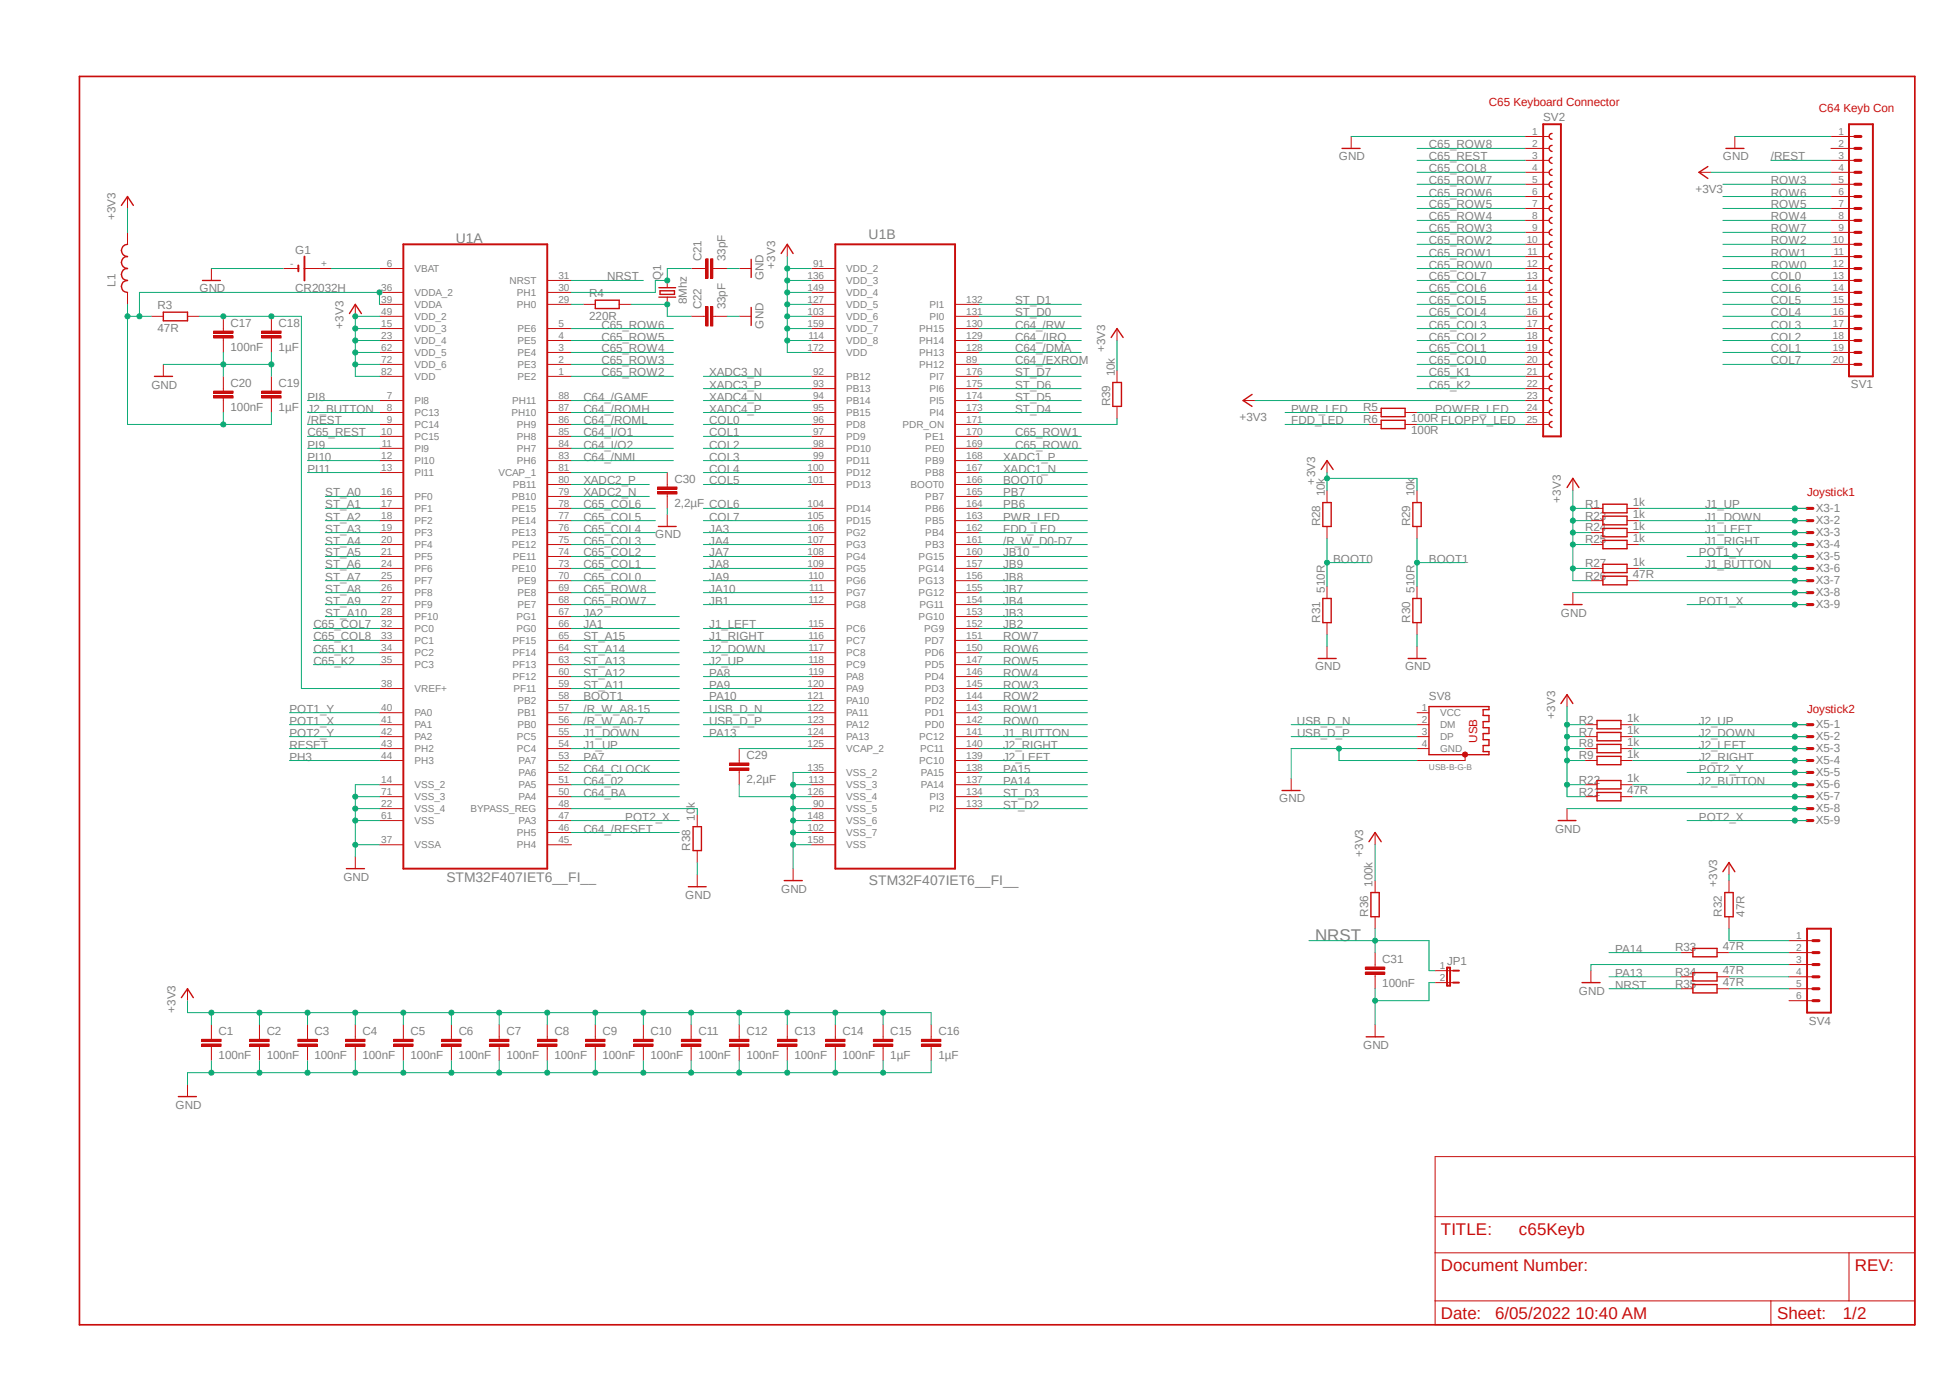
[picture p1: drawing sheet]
<svg xmlns="http://www.w3.org/2000/svg" width="297mm" height="210mm" viewBox="0 0 297 210" stroke-linecap="round" stroke-linejoin="round" font-family="sans-serif">
<defs><g id="words">
<text font-size="2.6" fill="#808080" x="200.4" y="143.3">NRST</text>
<g font-size="2.6" fill="#c90d0c">
<text x="219.6" y="188">TITLE:</text>
<text x="231.5" y="188">c65Keyb</text>
<text x="219.6" y="193.5">Document Number:</text>
<text x="282.7" y="193.5">REV:</text>
<text x="219.6" y="200.8">Date:</text>
<text x="227.8" y="200.8">6/05/2022 10:40 AM</text>
<text x="270.8" y="200.8">Sheet:</text>
<text x="280.8" y="200.8">1/2</text>
</g>
<g font-size="2.1" fill="#808080">
<text x="69.5" y="37">U1A</text>
<text x="132.4" y="36.4">U1B</text>
<text x="68" y="134.3">STM32F407IET6__FI__</text>
<text x="132.4" y="134.8">STM32F407IET6__FI__</text>
</g>
<g font-size="1.8" fill="#c90d0c">
<text x="226.9" y="16.2">C65 Keyboard Connector</text>
<text x="277.2" y="17.1">C64 Keyb Con</text>
<text x="275.4" y="75.6">Joystick1</text>
<text x="225.1" y="113.1" transform="rotate(-90 225.1 113.1)">USB</text>
<text x="275.4" y="108.5">Joystick2</text>
</g>
<g font-size="1.8" fill="#808080">
<text x="217.8" y="22.6">C65_ROW8</text>
<text x="235.2" y="18.4">SV2</text>
<text x="204" y="24.4">GND</text>
<text x="217.8" y="24.4">C65_REST</text>
<text x="217.8" y="26.2">C65_COL8</text>
<text x="217.8" y="28.1">C65_ROW7</text>
<text x="217.8" y="29.9">C65_ROW6</text>
<text x="258.4" y="29.3">+3V3</text>
<text x="262.6" y="24.4">GND</text>
<text x="269.9" y="24.4">/REST</text>
<text x="269.9" y="28.1">ROW3</text>
<text x="269.9" y="29.9">ROW6</text>
<text x="17.6" y="33.6" transform="rotate(-90 17.6 33.6)">+3V3</text>
<text x="217.8" y="31.8">C65_ROW5</text>
<text x="217.8" y="33.6">C65_ROW4</text>
<text x="217.8" y="35.4">C65_ROW3</text>
<text x="269.9" y="31.8">ROW5</text>
<text x="269.9" y="33.6">ROW4</text>
<text x="269.9" y="35.4">ROW7</text>
<text x="45" y="38.6">G1</text>
<text x="106.9" y="39.8" transform="rotate(-90 106.9 39.8)">C21</text>
<text x="110.6" y="39.8" transform="rotate(-90 110.6 39.8)">33pF</text>
<text x="118.2" y="40.9" transform="rotate(-90 118.2 40.9)">+3V3</text>
<text x="217.8" y="37.2">C65_ROW2</text>
<text x="217.8" y="39.1">C65_ROW1</text>
<text x="217.8" y="40.9">C65_ROW0</text>
<text x="269.9" y="37.2">ROW2</text>
<text x="269.9" y="39.1">ROW1</text>
<text x="269.9" y="40.9">ROW0</text>
<text x="17.6" y="43.6" transform="rotate(-90 17.6 43.6)">L1</text>
<text x="24" y="47.1">R3</text>
<text x="30.4" y="44.5">GND</text>
<text x="45" y="44.5">CR2032H</text>
<text x="89.8" y="45.3">R4</text>
<text x="92.5" y="42.7">NRST</text>
<text x="100.8" y="42.7" transform="rotate(-90 100.8 42.7)">Q1</text>
<text x="104.6" y="46.4" transform="rotate(-90 104.6 46.4)">8Mhz</text>
<text x="106.9" y="47.1" transform="rotate(-90 106.9 47.1)">C22</text>
<text x="110.6" y="47.1" transform="rotate(-90 110.6 47.1)">33pF</text>
<text x="116.3" y="42.7" transform="rotate(-90 116.3 42.7)">GND</text>
<text x="154.7" y="46.4">ST_D1</text>
<text x="217.8" y="42.7">C65_COL7</text>
<text x="217.8" y="44.5">C65_COL6</text>
<text x="217.8" y="46.4">C65_COL5</text>
<text x="269.9" y="44.5">COL6</text>
<text x="269.9" y="46.4">COL5</text>
<text x="269.9" y="42.7">COL0</text>
<text x="24" y="50.6">47R</text>
<text x="35.1" y="53.4">100nF</text>
<text x="35.1" y="49.7">C17</text>
<text x="42.5" y="53.4">1µF</text>
<text x="42.5" y="49.7">C18</text>
<text x="52.3" y="50" transform="rotate(-90 52.3 50)">+3V3</text>
<text x="89.8" y="48.7">220R</text>
<text x="91.7" y="50">C65_ROW6</text>
<text x="91.7" y="51.9">C65_ROW5</text>
<text x="91.7" y="53.7">C65_ROW4</text>
<text x="116.3" y="50" transform="rotate(-90 116.3 50)">GND</text>
<text x="154.7" y="48.2">ST_D0</text>
<text x="154.7" y="50">C64_/RW</text>
<text x="154.7" y="51.9">C64_/IRQ</text>
<text x="154.7" y="53.7">C64_/DMA</text>
<text x="168.4" y="53.7" transform="rotate(-90 168.4 53.7)">+3V3</text>
<text x="217.8" y="48.2">C65_COL4</text>
<text x="217.8" y="50">C65_COL3</text>
<text x="217.8" y="51.9">C65_COL2</text>
<text x="217.8" y="53.7">C65_COL1</text>
<text x="269.9" y="48.2">COL4</text>
<text x="269.9" y="53.7">COL1</text>
<text x="269.9" y="51.9">COL2</text>
<text x="269.9" y="50">COL3</text>
<text x="23.1" y="59.2">GND</text>
<text x="35.1" y="58.9">C20</text>
<text x="42.5" y="58.9">C19</text>
<text x="91.7" y="55.5">C65_ROW3</text>
<text x="91.7" y="57.3">C65_ROW2</text>
<text x="108.1" y="57.3">XADC3_N</text>
<text x="108.1" y="59.2">XADC3_P</text>
<text x="154.7" y="59.2">ST_D6</text>
<text x="154.7" y="57.3">ST_D7</text>
<text x="154.7" y="55.5">C64_/EXROM</text>
<text x="169.9" y="57.3" transform="rotate(-90 169.9 57.3)">10k</text>
<text x="217.8" y="55.5">C65_COL0</text>
<text x="217.8" y="57.3">C65_K1</text>
<text x="217.8" y="59.2">C65_K2</text>
<text x="269.9" y="55.5">COL7</text>
<text x="282.1" y="59.1">SV1</text>
<text x="35.1" y="62.5">100nF</text>
<text x="42.5" y="62.5">1µF</text>
<text x="46.9" y="64.6">/REST</text>
<text x="46.9" y="62.8">J2_BUTTON</text>
<text x="46.9" y="61">PI8</text>
<text x="88.9" y="61">C64_/GAME</text>
<text x="88.9" y="62.8">C64_/ROMH</text>
<text x="88.9" y="64.6">C64_/ROML</text>
<text x="108.1" y="64.6">COL0</text>
<text x="108.1" y="61">XADC4_N</text>
<text x="108.1" y="62.8">XADC4_P</text>
<text x="154.7" y="62.8">ST_D4</text>
<text x="154.7" y="61">ST_D5</text>
<text x="169.2" y="61.9" transform="rotate(-90 169.2 61.9)">R39</text>
<text x="188.9" y="64.1">+3V3</text>
<text x="196.8" y="64.6">FDD_LED</text>
<text x="196.8" y="62.8">PWR_LED</text>
<text x="207.7" y="62.7">R5</text>
<text x="207.7" y="64.5">R6</text>
<text x="215.1" y="64.3">100R FLOPPY_LED</text>
<text x="218.7" y="62.8">POWER_LED</text>
<text x="46.9" y="66.5">C65_REST</text>
<text x="46.9" y="68.3">PI9</text>
<text x="46.9" y="70.1">PI10</text>
<text x="46.9" y="72">PI11</text>
<text x="88.9" y="66.5">C64_I/O1</text>
<text x="88.9" y="68.3">C64_I/O2</text>
<text x="88.9" y="70.1">C64_/NMI</text>
<text x="108.1" y="72">COL4</text>
<text x="108.1" y="66.5">COL1</text>
<text x="108.1" y="68.3">COL2</text>
<text x="108.1" y="70.1">COL3</text>
<text x="152.9" y="72">XADC1_N</text>
<text x="152.9" y="70.1">XADC1_P</text>
<text x="154.7" y="66.5">C65_ROW1</text>
<text x="154.7" y="68.3">C65_ROW0</text>
<text x="215.1" y="66.1">100R</text>
<text x="49.6" y="75.6">ST_A0</text>
<text x="49.6" y="77.4">ST_A1</text>
<text x="88.9" y="77.4">C65_COL6</text>
<text x="88.9" y="75.6">XADC2_N</text>
<text x="88.9" y="73.8">XADC2_P</text>
<text x="102.8" y="77.2">2,2µF COL6</text>
<text x="102.8" y="73.5">C30</text>
<text x="108.1" y="73.8">COL5</text>
<text x="152.9" y="73.8">BOOT0</text>
<text x="152.9" y="77.4">PB6</text>
<text x="152.9" y="75.6">PB7</text>
<text x="200.4" y="73.8" transform="rotate(-90 200.4 73.8)">+3V3</text>
<text x="201.9" y="75.6" transform="rotate(-90 201.9 75.6)">10k</text>
<text x="215.6" y="75.6" transform="rotate(-90 215.6 75.6)">10k</text>
<text x="237.9" y="76.5" transform="rotate(-90 237.9 76.5)">+3V3</text>
<text x="241.6" y="77.3">R1</text>
<text x="248.8" y="77.1">1k</text>
<text x="259.8" y="77.4">J1_UP</text>
<text x="276.7" y="78">X3-1</text>
<text x="49.6" y="79.3">ST_A2</text>
<text x="49.6" y="81.1">ST_A3</text>
<text x="49.6" y="82.9">ST_A4</text>
<text x="88.9" y="79.3">C65_COL5</text>
<text x="88.9" y="81.1">C65_COL4</text>
<text x="88.9" y="82.9">C65_COL3</text>
<text x="99.9" y="82">GND</text>
<text x="108.1" y="79.3">COL7</text>
<text x="108.1" y="81.1">JA3</text>
<text x="108.1" y="82.9">JA4</text>
<text x="152.9" y="82.9">/R_W_D0-D7</text>
<text x="152.9" y="81.1">FDD_LED</text>
<text x="152.9" y="79.3">PWR_LED</text>
<text x="201.2" y="80.2" transform="rotate(-90 201.2 80.2)">R28</text>
<text x="214.9" y="80.2" transform="rotate(-90 214.9 80.2)">R29</text>
<text x="241.6" y="79.1">R23</text>
<text x="241.6" y="80.9">R24</text>
<text x="241.6" y="82.8">R25</text>
<text x="248.8" y="78.9">1k</text>
<text x="248.8" y="80.7">1k</text>
<text x="248.8" y="82.5">1k</text>
<text x="259.8" y="79.3">J1_DOWN</text>
<text x="259.8" y="81.1">J1_LEFT</text>
<text x="259.8" y="82.9">J1_RIGHT</text>
<text x="276.7" y="79.8">X3-2</text>
<text x="276.7" y="81.7">X3-3</text>
<text x="276.7" y="83.5">X3-4</text>
<text x="49.6" y="84.8">ST_A5</text>
<text x="49.6" y="86.6">ST_A6</text>
<text x="49.6" y="88.4">ST_A7</text>
<text x="88.9" y="84.8">C65_COL2</text>
<text x="88.9" y="86.6">C65_COL1</text>
<text x="88.9" y="88.4">C65_COL0</text>
<text x="108.1" y="84.8">JA7</text>
<text x="108.1" y="86.6">JA8</text>
<text x="108.1" y="88.4">JA9</text>
<text x="152.9" y="88.4">JB8</text>
<text x="152.9" y="86.6">JB9</text>
<text x="152.9" y="84.8">JB10</text>
<text x="203.2" y="85.7">BOOT0</text>
<text x="217.8" y="85.7">BOOT1</text>
<text x="241.6" y="88.3">R26</text>
<text x="241.6" y="86.4">R27</text>
<text x="248.8" y="88.1">47R</text>
<text x="248.8" y="86.2">1k</text>
<text x="258.9" y="84.8">POT1_Y</text>
<text x="259.8" y="86.6">J1_BUTTON</text>
<text x="276.7" y="85.3">X3-5</text>
<text x="276.7" y="87.1">X3-6</text>
<text x="276.7" y="89">X3-7</text>
<text x="47.8" y="95.7">C65_COL7</text>
<text x="49.6" y="90.3">ST_A8</text>
<text x="49.6" y="92.1">ST_A9</text>
<text x="49.6" y="93.9">ST_A10</text>
<text x="88.9" y="90.3">C65_ROW8</text>
<text x="88.9" y="92.1">C65_ROW7</text>
<text x="88.9" y="95.7">JA1</text>
<text x="88.9" y="93.9">JA2</text>
<text x="108.1" y="95.7">J1_LEFT</text>
<text x="108.1" y="90.3">JA10</text>
<text x="108.1" y="92.1">JB1</text>
<text x="152.9" y="95.7">JB2</text>
<text x="152.9" y="93.9">JB3</text>
<text x="152.9" y="92.1">JB4</text>
<text x="152.9" y="90.3">JB7</text>
<text x="201.2" y="94.8" transform="rotate(-90 201.2 94.8)">R31</text>
<text x="201.9" y="90.3" transform="rotate(-90 201.9 90.3)">510R</text>
<text x="214.9" y="94.8" transform="rotate(-90 214.9 94.8)">R30</text>
<text x="215.6" y="90.3" transform="rotate(-90 215.6 90.3)">510R</text>
<text x="237.9" y="93.9">GND</text>
<text x="258.9" y="92.1">POT1_X</text>
<text x="276.7" y="90.8">X3-8</text>
<text x="276.7" y="92.6">X3-9</text>
<text x="47.8" y="97.5">C65_COL8</text>
<text x="47.8" y="99.4">C65_K1</text>
<text x="47.8" y="101.2">C65_K2</text>
<text x="88.9" y="101.2">ST_A13</text>
<text x="88.9" y="99.4">ST_A14</text>
<text x="88.9" y="97.5">ST_A15</text>
<text x="108.1" y="99.4">J2_DOWN</text>
<text x="108.1" y="101.2">J2_UP</text>
<text x="108.1" y="97.5">J1_RIGHT</text>
<text x="152.9" y="99.4">ROW6</text>
<text x="152.9" y="101.2">ROW5</text>
<text x="152.9" y="97.5">ROW7</text>
<text x="88.9" y="104.9">ST_A11</text>
<text x="88.9" y="103">ST_A12</text>
<text x="88.9" y="106.7">BOOT1</text>
<text x="108.1" y="103">PA8</text>
<text x="108.1" y="104.9">PA9</text>
<text x="108.1" y="106.7">PA10</text>
<text x="152.9" y="104.9">ROW3</text>
<text x="152.9" y="103">ROW4</text>
<text x="152.9" y="106.7">ROW2</text>
<text x="200.4" y="102.1">GND</text>
<text x="214.1" y="102.1">GND</text>
<text x="217.8" y="106.7">SV8</text>
<text x="44.1" y="110.4">POT1_X</text>
<text x="44.1" y="108.5">POT1_Y</text>
<text x="44.1" y="112.2">POT2_Y</text>
<text x="88.9" y="112.2">J1_DOWN</text>
<text x="88.9" y="110.4">/R_W_A0-7</text>
<text x="88.9" y="108.5">/R_W_A8-15</text>
<text x="108.1" y="112.2">PA13</text>
<text x="108.1" y="110.4">USB_D_P</text>
<text x="108.1" y="108.5">USB_D_N</text>
<text x="152.9" y="108.5">ROW1</text>
<text x="152.9" y="110.4">ROW0</text>
<text x="152.9" y="112.2">J1_BUTTON</text>
<text x="197.6" y="110.4">USB_D_N</text>
<text x="197.7" y="112.2">USB_D_P</text>
<text x="237" y="109.4" transform="rotate(-90 237 109.4)">+3V3</text>
<text x="240.6" y="110.2">R2</text>
<text x="240.6" y="112">R7</text>
<text x="240.6" y="113.8">R8</text>
<text x="247.9" y="110">1k</text>
<text x="247.9" y="111.8">1k</text>
<text x="247.9" y="113.7">1k</text>
<text x="258.9" y="112.2">J2_DOWN</text>
<text x="258.9" y="110.4">J2_UP</text>
<text x="276.7" y="110.9">X5-1</text>
<text x="276.7" y="112.7">X5-2</text>
<text x="44.1" y="115.8">PH3</text>
<text x="44.1" y="114">RESET</text>
<text x="88.9" y="114">J1_UP</text>
<text x="88.9" y="119.5">C64_02</text>
<text x="88.9" y="115.8">PA7</text>
<text x="88.9" y="117.7">C64_CLOCK</text>
<text x="113.7" y="119.2">2,2µF</text>
<text x="113.7" y="115.6">C29</text>
<text x="152.9" y="115.8">J2_LEFT</text>
<text x="152.9" y="114">J2_RIGHT</text>
<text x="152.9" y="119.5">PA14</text>
<text x="152.9" y="117.7">PA15</text>
<text x="240.6" y="115.7">R9</text>
<text x="240.6" y="119.3">R22</text>
<text x="247.9" y="115.5">1k</text>
<text x="247.9" y="119.1">1k</text>
<text x="258.9" y="114">J2_LEFT</text>
<text x="258.9" y="119.5">J2_BUTTON</text>
<text x="258.9" y="117.7">POT2_Y</text>
<text x="258.9" y="115.8">J2_RIGHT</text>
<text x="276.7" y="114.6">X5-3</text>
<text x="276.7" y="116.4">X5-4</text>
<text x="276.7" y="118.2">X5-5</text>
<text x="88.9" y="121.3">C64_BA</text>
<text x="95.3" y="125">POT2_X</text>
<text x="105.9" y="125" transform="rotate(-90 105.9 125)">10k</text>
<text x="152.9" y="123.1">ST_D2</text>
<text x="152.9" y="121.3">ST_D3</text>
<text x="194.9" y="122.2">GND</text>
<text x="240.6" y="121.2">R21</text>
<text x="247.9" y="120.9">47R</text>
<text x="258.9" y="125">POT2_X</text>
<text x="276.7" y="120.1">X5-6</text>
<text x="276.7" y="121.9">X5-7</text>
<text x="276.7" y="123.7">X5-8</text>
<text x="276.7" y="125.5">X5-9</text>
<text x="88.9" y="126.8">C64_/RESET</text>
<text x="105.2" y="129.5" transform="rotate(-90 105.2 129.5)">R38</text>
<text x="207.7" y="130.5" transform="rotate(-90 207.7 130.5)">+3V3</text>
<text x="237" y="126.8">GND</text>
<text x="52.3" y="134.1">GND</text>
<text x="104.4" y="136.9">GND</text>
<text x="119" y="135.9">GND</text>
<text x="209.2" y="135" transform="rotate(-90 209.2 135)">100k</text>
<text x="261.7" y="135" transform="rotate(-90 261.7 135)">+3V3</text>
<text x="208.5" y="139.6" transform="rotate(-90 208.5 139.6)">R36</text>
<text x="262.4" y="139.6" transform="rotate(-90 262.4 139.6)">R32</text>
<text x="265.9" y="139.6" transform="rotate(-90 265.9 139.6)">47R</text>
<text x="210.7" y="146.6">C31</text>
<text x="220.5" y="146.9">JP1</text>
<text x="246.1" y="145.1">PA14</text>
<text x="246.1" y="148.8">PA13</text>
<text x="255.3" y="144.9">R33</text>
<text x="255.3" y="148.6">R34</text>
<text x="262.6" y="144.7">47R</text>
<text x="262.6" y="148.4">47R</text>
<text x="26.8" y="154.2" transform="rotate(-90 26.8 154.2)">+3V3</text>
<text x="210.7" y="150.3">100nF</text>
<text x="240.6" y="151.5">GND</text>
<text x="246.1" y="150.6">NRST</text>
<text x="255.3" y="150.4">R35</text>
<text x="262.6" y="150.2">47R</text>
<text x="33.3" y="161.2">100nF</text>
<text x="33.3" y="157.6">C1</text>
<text x="40.6" y="161.2">100nF</text>
<text x="40.6" y="157.6">C2</text>
<text x="47.9" y="161.2">100nF</text>
<text x="47.9" y="157.6">C3</text>
<text x="55.2" y="161.2">100nF</text>
<text x="55.2" y="157.6">C4</text>
<text x="62.6" y="161.2">100nF</text>
<text x="62.6" y="157.6">C5</text>
<text x="69.9" y="161.2">100nF</text>
<text x="69.9" y="157.6">C6</text>
<text x="77.2" y="157.6">C7</text>
<text x="77.2" y="161.2">100nF</text>
<text x="84.5" y="157.6">C8</text>
<text x="84.5" y="161.2">100nF</text>
<text x="91.8" y="161.2">100nF</text>
<text x="91.8" y="157.6">C9</text>
<text x="99.1" y="161.2">100nF</text>
<text x="99.1" y="157.6">C10</text>
<text x="106.4" y="157.6">C11</text>
<text x="106.4" y="161.2">100nF</text>
<text x="113.8" y="157.6">C12</text>
<text x="113.8" y="161.2">100nF</text>
<text x="121.1" y="157.6">C13</text>
<text x="121.1" y="161.2">100nF</text>
<text x="128.4" y="157.6">C14</text>
<text x="128.4" y="161.2">100nF</text>
<text x="135.7" y="157.6">C15</text>
<text x="135.7" y="161.2">1µF</text>
<text x="143" y="161.2">1µF</text>
<text x="143" y="157.6">C16</text>
<text x="207.7" y="159.7">GND</text>
<text x="275.7" y="156">SV4</text>
<text x="26.8" y="168.9">GND</text>
</g>
<g font-size="1.5" fill="#808080">
<text x="233.5" y="22.4">2</text>
<text x="233.5" y="20.5">1</text>
<text x="280.2" y="20.5">1</text>
<text x="280.2" y="22.4">2</text>
<text x="233.5" y="29.7">6</text>
<text x="233.5" y="27.8">5</text>
<text x="233.5" y="26">4</text>
<text x="233.5" y="24.2">3</text>
<text x="280.2" y="24.2">3</text>
<text x="280.2" y="26">4</text>
<text x="280.2" y="27.8">5</text>
<text x="280.2" y="29.7">6</text>
<text x="233.5" y="31.5">7</text>
<text x="233.5" y="33.3">8</text>
<text x="233.5" y="35.1">9</text>
<text x="280.2" y="31.5">7</text>
<text x="280.2" y="33.3">8</text>
<text x="280.2" y="35.1">9</text>
<text x="44.2" y="40.6">-</text>
<text x="48.9" y="40.6">+</text>
<text x="58.9" y="40.6">6</text>
<text x="63.2" y="41.4">VBAT</text>
<text x="123.9" y="40.6">91</text>
<text x="128.9" y="41.4">VDD_2</text>
<text x="232.7" y="37">10</text>
<text x="232.7" y="40.6">12</text>
<text x="232.8" y="38.8">11</text>
<text x="279.3" y="37">10</text>
<text x="279.3" y="40.6">12</text>
<text x="279.4" y="38.8">11</text>
<text x="58.1" y="44.3">36</text>
<text x="58.1" y="46.1">39</text>
<text x="58.1" y="47.9">49</text>
<text x="63.2" y="45.1">VDDA_2</text>
<text x="63.2" y="46.9">VDDA</text>
<text x="77.6" y="43.3">NRST</text>
<text x="78.8" y="46.9">PH0</text>
<text x="78.8" y="45.1">PH1</text>
<text x="85.1" y="46.1">29</text>
<text x="85.1" y="44.3">30</text>
<text x="85.1" y="42.5">31</text>
<text x="123.1" y="42.5">136</text>
<text x="123.1" y="44.3">149</text>
<text x="123.1" y="46.1">127</text>
<text x="123.1" y="47.9">103</text>
<text x="128.9" y="43.3">VDD_3</text>
<text x="128.9" y="45.1">VDD_4</text>
<text x="128.9" y="46.9">VDD_5</text>
<text x="141.6" y="46.9">PI1</text>
<text x="147.2" y="47.9">131</text>
<text x="147.2" y="46.1">132</text>
<text x="232.7" y="42.5">13</text>
<text x="232.7" y="44.3">14</text>
<text x="232.7" y="46.1">15</text>
<text x="232.7" y="47.9">16</text>
<text x="279.3" y="42.5">13</text>
<text x="279.3" y="44.3">14</text>
<text x="279.3" y="46.1">15</text>
<text x="279.3" y="47.9">16</text>
<text x="58.1" y="49.8">15</text>
<text x="58.1" y="51.6">23</text>
<text x="58.1" y="53.4">62</text>
<text x="63.2" y="48.7">VDD_2</text>
<text x="63.2" y="50.6">VDD_3</text>
<text x="63.2" y="52.4">VDD_4</text>
<text x="78.9" y="52.4">PE5</text>
<text x="78.9" y="50.6">PE6</text>
<text x="85.1" y="53.4">3</text>
<text x="85.1" y="51.6">4</text>
<text x="85.1" y="49.8">5</text>
<text x="123.1" y="49.8">159</text>
<text x="123.1" y="53.4">172</text>
<text x="123.2" y="51.6">114</text>
<text x="128.9" y="48.7">VDD_6</text>
<text x="128.9" y="50.6">VDD_7</text>
<text x="128.9" y="52.4">VDD_8</text>
<text x="140.1" y="52.4">PH14</text>
<text x="140.1" y="50.6">PH15</text>
<text x="141.6" y="48.8">PI0</text>
<text x="147.2" y="53.4">128</text>
<text x="147.2" y="51.6">129</text>
<text x="147.2" y="49.8">130</text>
<text x="232.7" y="49.8">17</text>
<text x="232.7" y="51.6">18</text>
<text x="232.7" y="53.4">19</text>
<text x="279.3" y="49.8">17</text>
<text x="279.3" y="51.6">18</text>
<text x="279.3" y="53.4">19</text>
<text x="58.1" y="55.2">72</text>
<text x="58.1" y="57.1">82</text>
<text x="63.2" y="54.2">VDD_5</text>
<text x="63.2" y="56">VDD_6</text>
<text x="63.2" y="57.9">VDD</text>
<text x="78.9" y="57.9">PE2</text>
<text x="78.9" y="56">PE3</text>
<text x="78.9" y="54.2">PE4</text>
<text x="85.1" y="57.1">1</text>
<text x="85.1" y="55.2">2</text>
<text x="123.9" y="57.1">92</text>
<text x="123.9" y="58.9">93</text>
<text x="128.9" y="54.2">VDD</text>
<text x="128.9" y="57.9">PB12</text>
<text x="128.9" y="59.7">PB13</text>
<text x="140.1" y="56">PH12</text>
<text x="140.1" y="54.2">PH13</text>
<text x="141.6" y="59.7">PI6</text>
<text x="141.6" y="57.9">PI7</text>
<text x="147.2" y="58.9">175</text>
<text x="147.2" y="57.1">176</text>
<text x="147.2" y="55.2">89</text>
<text x="232.7" y="55.2">20</text>
<text x="232.7" y="57.1">21</text>
<text x="232.7" y="58.9">22</text>
<text x="279.3" y="55.2">20</text>
<text x="58.9" y="60.7">7</text>
<text x="58.9" y="62.6">8</text>
<text x="58.9" y="64.4">9</text>
<text x="63.2" y="61.6">PI8</text>
<text x="63.2" y="63.4">PC13</text>
<text x="63.2" y="65.2">PC14</text>
<text x="77.9" y="63.4">PH10</text>
<text x="78.1" y="61.6">PH11</text>
<text x="78.8" y="65.2">PH9</text>
<text x="85.1" y="64.4">86</text>
<text x="85.1" y="62.6">87</text>
<text x="85.1" y="60.7">88</text>
<text x="123.9" y="60.7">94</text>
<text x="123.9" y="62.6">95</text>
<text x="123.9" y="64.4">96</text>
<text x="128.9" y="61.6">PB14</text>
<text x="128.9" y="63.4">PB15</text>
<text x="128.9" y="65.2">PD8</text>
<text x="137.5" y="65.2">PDR_ON</text>
<text x="141.6" y="63.4">PI4</text>
<text x="141.6" y="61.6">PI5</text>
<text x="147.2" y="64.4">171</text>
<text x="147.2" y="62.6">173</text>
<text x="147.2" y="60.7">174</text>
<text x="232.7" y="60.7">23</text>
<text x="232.7" y="62.6">24</text>
<text x="232.7" y="64.4">25</text>
<text x="58.1" y="66.2">10</text>
<text x="58.1" y="69.9">12</text>
<text x="58.1" y="71.7">13</text>
<text x="58.2" y="68">11</text>
<text x="63.2" y="67">PC15</text>
<text x="63.2" y="68.8">PI9</text>
<text x="63.2" y="70.7">PI10</text>
<text x="78.8" y="70.7">PH6</text>
<text x="78.8" y="68.9">PH7</text>
<text x="78.8" y="67">PH8</text>
<text x="85.1" y="71.7">81</text>
<text x="85.1" y="69.9">83</text>
<text x="85.1" y="68">84</text>
<text x="85.1" y="66.2">85</text>
<text x="123.1" y="71.7">100</text>
<text x="123.9" y="66.2">97</text>
<text x="123.9" y="68">98</text>
<text x="123.9" y="69.9">99</text>
<text x="128.9" y="67">PD9</text>
<text x="128.9" y="68.8">PD10</text>
<text x="128.9" y="70.7">PD11</text>
<text x="141" y="70.7">PB9</text>
<text x="141" y="68.9">PE0</text>
<text x="141" y="67">PE1</text>
<text x="147.2" y="71.7">167</text>
<text x="147.2" y="69.9">168</text>
<text x="147.2" y="68">169</text>
<text x="147.2" y="66.2">170</text>
<text x="58.1" y="75.4">16</text>
<text x="58.1" y="77.2">17</text>
<text x="63.2" y="72.5">PI11</text>
<text x="63.2" y="76.2">PF0</text>
<text x="63.2" y="78">PF1</text>
<text x="75.9" y="72.5">VCAP_1</text>
<text x="78" y="78">PE15</text>
<text x="78" y="76.2">PB10</text>
<text x="78.1" y="74.3">PB11</text>
<text x="85.1" y="77.2">78</text>
<text x="85.1" y="75.4">79</text>
<text x="85.1" y="73.5">80</text>
<text x="123.1" y="73.5">101</text>
<text x="123.1" y="77.2">104</text>
<text x="128.9" y="72.5">PD12</text>
<text x="128.9" y="74.3">PD13</text>
<text x="128.9" y="78">PD14</text>
<text x="138.8" y="74.3">BOOT0</text>
<text x="141" y="78">PB6</text>
<text x="141" y="76.2">PB7</text>
<text x="141" y="72.5">PB8</text>
<text x="147.2" y="77.2">164</text>
<text x="147.2" y="75.4">165</text>
<text x="147.2" y="73.5">166</text>
<text x="58.1" y="79">18</text>
<text x="58.1" y="80.9">19</text>
<text x="58.1" y="82.7">20</text>
<text x="63.2" y="79.8">PF2</text>
<text x="63.2" y="81.7">PF3</text>
<text x="63.2" y="83.5">PF4</text>
<text x="78" y="83.5">PE12</text>
<text x="78" y="81.7">PE13</text>
<text x="78" y="79.8">PE14</text>
<text x="85.1" y="82.7">75</text>
<text x="85.1" y="80.9">76</text>
<text x="85.1" y="79">77</text>
<text x="123.1" y="79">105</text>
<text x="123.1" y="80.9">106</text>
<text x="123.1" y="82.7">107</text>
<text x="128.9" y="79.8">PD15</text>
<text x="128.9" y="81.7">PG2</text>
<text x="128.9" y="83.5">PG3</text>
<text x="141" y="83.5">PB3</text>
<text x="141" y="81.7">PB4</text>
<text x="141" y="79.8">PB5</text>
<text x="147.2" y="82.7">161</text>
<text x="147.2" y="80.9">162</text>
<text x="147.2" y="79">163</text>
<text x="58.1" y="84.5">21</text>
<text x="58.1" y="86.3">24</text>
<text x="58.1" y="88.2">25</text>
<text x="63.2" y="85.3">PF5</text>
<text x="63.2" y="87.1">PF6</text>
<text x="63.2" y="89">PF7</text>
<text x="78" y="87.1">PE10</text>
<text x="78.1" y="85.3">PE11</text>
<text x="78.9" y="89">PE9</text>
<text x="85.1" y="88.2">70</text>
<text x="85.1" y="86.3">73</text>
<text x="85.1" y="84.5">74</text>
<text x="123.1" y="84.5">108</text>
<text x="123.1" y="86.3">109</text>
<text x="123.2" y="88.2">110</text>
<text x="128.9" y="85.3">PG4</text>
<text x="128.9" y="87.1">PG5</text>
<text x="128.9" y="89">PG6</text>
<text x="140" y="89">PG13</text>
<text x="140" y="87.1">PG14</text>
<text x="140" y="85.3">PG15</text>
<text x="147.2" y="88.2">156</text>
<text x="147.2" y="86.3">157</text>
<text x="147.2" y="84.5">160</text>
<text x="58.1" y="90">26</text>
<text x="58.1" y="91.8">27</text>
<text x="58.1" y="93.6">28</text>
<text x="58.1" y="95.5">32</text>
<text x="63.2" y="90.8">PF8</text>
<text x="63.2" y="92.6">PF9</text>
<text x="63.2" y="94.4">PF10</text>
<text x="78.7" y="94.4">PG1</text>
<text x="78.9" y="92.6">PE7</text>
<text x="78.9" y="90.8">PE8</text>
<text x="85.1" y="95.5">66</text>
<text x="85.1" y="93.6">67</text>
<text x="85.1" y="91.8">68</text>
<text x="85.1" y="90">69</text>
<text x="123.2" y="91.8">112</text>
<text x="123.2" y="95.5">115</text>
<text x="123.3" y="90">111</text>
<text x="128.9" y="90.8">PG7</text>
<text x="128.9" y="92.6">PG8</text>
<text x="140" y="94.4">PG10</text>
<text x="140" y="90.8">PG12</text>
<text x="140.1" y="92.6">PG11</text>
<text x="147.2" y="95.5">152</text>
<text x="147.2" y="93.6">153</text>
<text x="147.2" y="91.8">154</text>
<text x="147.2" y="90">155</text>
<text x="58.1" y="97.3">33</text>
<text x="58.1" y="99.1">34</text>
<text x="58.1" y="101">35</text>
<text x="63.2" y="96.3">PC0</text>
<text x="63.2" y="98.1">PC1</text>
<text x="63.2" y="99.9">PC2</text>
<text x="63.2" y="101.8">PC3</text>
<text x="78.1" y="101.8">PF13</text>
<text x="78.1" y="99.9">PF14</text>
<text x="78.1" y="98.1">PF15</text>
<text x="78.7" y="96.3">PG0</text>
<text x="85.1" y="101">63</text>
<text x="85.1" y="99.1">64</text>
<text x="85.1" y="97.3">65</text>
<text x="123.2" y="97.3">116</text>
<text x="123.2" y="99.1">117</text>
<text x="123.2" y="101">118</text>
<text x="128.9" y="96.3">PC6</text>
<text x="128.9" y="98.1">PC7</text>
<text x="128.9" y="99.9">PC8</text>
<text x="128.9" y="101.8">PC9</text>
<text x="140.8" y="96.3">PG9</text>
<text x="140.9" y="101.8">PD5</text>
<text x="140.9" y="99.9">PD6</text>
<text x="140.9" y="98.1">PD7</text>
<text x="147.2" y="101">147</text>
<text x="147.2" y="99.1">150</text>
<text x="147.2" y="97.3">151</text>
<text x="58.1" y="104.6">38</text>
<text x="63.2" y="105.4">VREF+</text>
<text x="78.1" y="103.6">PF12</text>
<text x="78.2" y="105.4">PF11</text>
<text x="78.9" y="107.2">PB2</text>
<text x="85.1" y="106.4">58</text>
<text x="85.1" y="104.6">59</text>
<text x="85.1" y="102.8">60</text>
<text x="123.1" y="104.6">120</text>
<text x="123.1" y="106.4">121</text>
<text x="123.2" y="102.8">119</text>
<text x="128.9" y="103.6">PA8</text>
<text x="128.9" y="105.4">PA9</text>
<text x="128.9" y="107.2">PA10</text>
<text x="140.9" y="107.2">PD2</text>
<text x="140.9" y="105.4">PD3</text>
<text x="140.9" y="103.6">PD4</text>
<text x="147.2" y="106.4">144</text>
<text x="147.2" y="104.6">145</text>
<text x="147.2" y="102.8">146</text>
<text x="58.1" y="108.3">40</text>
<text x="58.1" y="110.1">41</text>
<text x="58.1" y="111.9">42</text>
<text x="58.1" y="113.7">43</text>
<text x="63.2" y="109.1">PA0</text>
<text x="63.2" y="110.9">PA1</text>
<text x="63.2" y="112.7">PA2</text>
<text x="78.8" y="112.7">PC5</text>
<text x="78.9" y="110.9">PB0</text>
<text x="78.9" y="109.1">PB1</text>
<text x="85.1" y="113.7">54</text>
<text x="85.1" y="111.9">55</text>
<text x="85.1" y="110.1">56</text>
<text x="85.1" y="108.3">57</text>
<text x="123.1" y="108.3">122</text>
<text x="123.1" y="110.1">123</text>
<text x="123.1" y="111.9">124</text>
<text x="123.1" y="113.7">125</text>
<text x="128.9" y="109.1">PA11</text>
<text x="128.9" y="110.9">PA12</text>
<text x="128.9" y="112.7">PA13</text>
<text x="140.1" y="112.7">PC12</text>
<text x="140.9" y="110.9">PD0</text>
<text x="140.9" y="109.1">PD1</text>
<text x="147.2" y="113.7">140</text>
<text x="147.2" y="111.9">141</text>
<text x="147.2" y="110.1">142</text>
<text x="147.2" y="108.3">143</text>
<text x="216.7" y="108.3">1</text>
<text x="216.7" y="110.1">2</text>
<text x="216.7" y="111.9">3</text>
<text x="216.7" y="113.7">4</text>
<text x="219.5" y="109.1">VCC</text>
<text x="219.5" y="110.9">DM</text>
<text x="219.5" y="112.7">DP</text>
<text x="58.1" y="115.6">44</text>
<text x="58.1" y="119.3">14</text>
<text x="63.2" y="114.6">PH2</text>
<text x="63.2" y="116.4">PH3</text>
<text x="78.8" y="114.6">PC4</text>
<text x="79" y="118.2">PA6</text>
<text x="79" y="116.4">PA7</text>
<text x="85.1" y="119.3">51</text>
<text x="85.1" y="117.4">52</text>
<text x="85.1" y="115.6">53</text>
<text x="123.1" y="117.4">135</text>
<text x="123.2" y="119.3">113</text>
<text x="128.9" y="114.6">VCAP_2</text>
<text x="128.9" y="118.2">VSS_2</text>
<text x="140.1" y="116.4">PC10</text>
<text x="140.2" y="114.6">PC11</text>
<text x="140.3" y="118.2">PA15</text>
<text x="147.2" y="119.3">137</text>
<text x="147.2" y="117.4">138</text>
<text x="147.2" y="115.6">139</text>
<text x="219.5" y="114.6">GND</text>
<text x="58.1" y="121.1">71</text>
<text x="58.1" y="122.9">22</text>
<text x="58.1" y="124.7">61</text>
<text x="63.2" y="120.1">VSS_2</text>
<text x="63.2" y="121.9">VSS_3</text>
<text x="63.2" y="123.7">VSS_4</text>
<text x="63.2" y="125.5">VSS</text>
<text x="71.7" y="123.7">BYPASS_REG</text>
<text x="79" y="125.5">PA3</text>
<text x="79" y="121.9">PA4</text>
<text x="79" y="120.1">PA5</text>
<text x="85.1" y="124.7">47</text>
<text x="85.1" y="122.9">48</text>
<text x="85.1" y="121.1">50</text>
<text x="123.1" y="121.1">126</text>
<text x="123.1" y="124.7">148</text>
<text x="123.9" y="122.9">90</text>
<text x="128.9" y="120.1">VSS_3</text>
<text x="128.9" y="121.9">VSS_4</text>
<text x="128.9" y="123.7">VSS_5</text>
<text x="128.9" y="125.5">VSS_6</text>
<text x="140.3" y="120.1">PA14</text>
<text x="141.6" y="123.7">PI2</text>
<text x="141.6" y="121.9">PI3</text>
<text x="147.2" y="122.9">133</text>
<text x="147.2" y="121.1">134</text>
<text x="58.1" y="128.4">37</text>
<text x="63.2" y="129.2">VSSA</text>
<text x="78.8" y="129.2">PH4</text>
<text x="78.8" y="127.3">PH5</text>
<text x="85.1" y="128.4">45</text>
<text x="85.1" y="126.5">46</text>
<text x="123.1" y="126.5">102</text>
<text x="123.1" y="128.4">158</text>
<text x="128.9" y="127.3">VSS_7</text>
<text x="128.9" y="129.2">VSS</text>
<text x="273.7" y="143">1</text>
<text x="219.4" y="147.6">1</text>
<text x="219.4" y="149.4">2</text>
<text x="273.7" y="144.8">2</text>
<text x="273.7" y="146.6">3</text>
<text x="273.7" y="148.5">4</text>
<text x="273.7" y="150.3">5</text>
<text x="273.7" y="152.1">6</text>
</g>
<text font-size="1.3" fill="#808080" x="217.8" y="117.2">USB-B-G-B</text>
</g></defs>
<path d="M11.7 11.4l280.4 190.8M292.1 11.4l-280.4 190.8" fill="none" stroke="#fff" stroke-width=".15"/>
<path d="M12.1 11.6h279.7v190.2h-279.7z" fill="none" stroke="#c90d0c" stroke-width=".25"/>
<g fill="none" stroke="#c90d0c" stroke-width=".15">
<path d="M19.4 29.9v1.8M19.4 35.4v1.8M107.6 39.4h.3v3h-.3zM108.3 39.4h.3v3h-.3zM120 37.2v1.9M205.9 20.8v1.8M232.4 20.8h3.7M232.4 22.6h3.7M232.4 24.4h3.7M232.4 26.2h3.7M232.4 28.1h3.7M232.4 29.9h3.7"/>
<path d="M232.4 31.7h3.7M232.4 33.6h3.7M232.4 35.4h3.7M232.4 37.2h3.7M232.4 39.1h3.7M258.9 26.2h1.8M264.4 20.8v1.8M279 20.8h3.7M279 22.6h3.7M279 24.4h3.7M279 26.2h3.7M279 28.1h3.7"/>
<path d="M279 29.9h3.7M279 31.7h3.7M279 33.6h3.7M279 35.4h3.7M279 37.2h3.7M279 39.1h3.7M19.4 44.5v1.9M23.1 48.2h1.8M24.9 55.5v1.8M28.6 48.2h1.8M32.2 40.9v1.8M32.6 51.1h2.9v.4h-2.9z"/>
<path d="M32.6 50.4h2.9v.4h-2.9zM32.6 59.6h2.9v.3h-2.9zM34 48.2v2.2M34 51.5v2.2M34 57.3v2.2M39.9 51.1h2.9v.4h-2.9zM39.9 50.4h2.9v.4h-2.9zM39.9 59.6h2.9v.3h-2.9zM41.4 48.2v2.2M41.4 51.5v2.2M41.4 57.3v2.2M43.2 40.9h2.3"/>
<path d="M46.4 40.9h4.1M54.1 46.4v1.8M57.8 40.9h3.7M57.8 44.5h3.7M57.8 46.4h3.7M57.8 48.2h3.7M57.8 50h3.7M57.8 51.9h3.7M57.8 53.7h3.7M57.8 55.5h3.7M57.8 57.3h3.7M83.4 42.7h3.7"/>
<path d="M83.4 44.5h3.7M83.4 46.4h3.7M83.4 50h3.7M83.4 51.9h3.7M83.4 53.7h3.7M83.4 55.5h3.7M83.4 57.3h3.7M88.9 46.4h1.8M94.4 46.4h1.8M101.7 42.7v1.1M101.7 45.3v1.1M105.3 40.9h2.2"/>
<path d="M105.3 48.2h2.2M107.6 46.7h.3v3h-.3zM108.3 46.7h.3v3h-.3zM108.6 40.9h2.2M108.6 48.2h2.2M112.6 40.9h1.9M112.6 48.2h1.9M123.6 40.9h3.7M123.6 42.7h3.7M123.6 44.5h3.7M123.6 46.4h3.7M123.6 48.2h3.7"/>
<path d="M123.6 50h3.7M123.6 51.9h3.7M123.6 53.7h3.7M123.6 57.3h3.7M123.6 59.2h3.7M145.5 46.4h3.7M145.5 48.2h3.7M145.5 50h3.7M145.5 51.9h3.7M145.5 53.7h3.7M145.5 55.5h3.7M145.5 57.3h3.7"/>
<path d="M145.5 59.2h3.7M232.4 40.9h3.7M232.4 42.7h3.7M232.4 44.5h3.7M232.4 46.4h3.7M232.4 48.2h3.7M232.4 50h3.7M232.4 51.9h3.7M232.4 53.7h3.7M232.4 55.5h3.7M232.4 57.3h3.7M232.4 59.2h3.7"/>
<path d="M279 40.9h3.7M279 42.7h3.7M279 44.5h3.7M279 46.4h3.7M279 48.2h3.7M279 50h3.7M279 51.9h3.7M279 53.7h3.7M279 55.5h3.7M32.6 60.3h2.9v.3h-2.9zM34 60.6v2.2M39.9 60.3h2.9v.3h-2.9z"/>
<path d="M41.4 60.6v2.2M57.8 61h3.7M57.8 62.8h3.7M57.8 64.6h3.7M57.8 66.5h3.7M57.8 68.3h3.7M57.8 70.1h3.7M57.8 72h3.7M57.8 75.6h3.7M57.8 77.4h3.7M57.8 79.3h3.7M83.4 61h3.7"/>
<path d="M83.4 62.8h3.7M83.4 64.6h3.7M83.4 66.5h3.7M83.4 68.3h3.7M83.4 70.1h3.7M83.4 72h3.7M83.4 75.6h3.7M83.4 77.4h3.7M83.4 79.3h3.7M83.4 73.8h3.7M100.2 74.9h3v.3h-3zM100.2 74.2h3v.3h-3z"/>
<path d="M101.7 72v2.2M101.7 75.3v2.1M101.7 78.4v1.8M123.6 61h3.7M123.6 62.8h3.7M123.6 64.6h3.7M123.6 66.5h3.7M123.6 68.3h3.7M123.6 70.1h3.7M123.6 72h3.7M123.6 77.4h3.7M123.6 79.3h3.7"/>
<path d="M123.6 73.8h3.7M145.5 61h3.7M145.5 62.8h3.7M145.5 64.6h3.7M145.5 66.5h3.7M145.5 68.3h3.7M145.5 70.1h3.7M145.5 72h3.7M145.5 75.6h3.7M145.5 77.4h3.7M145.5 79.3h3.7M145.5 73.8h3.7"/>
<path d="M189.4 61h1.9M202.2 70.1v1.9M202.2 74.7v1.8M208.6 62.8h1.9M208.6 64.6h1.9M214.1 62.8h1.8M214.1 64.6h1.8M215.9 74.7v1.8M232.4 61h3.7M232.4 62.8h3.7M232.4 64.6h3.7M239.7 72.9v1.8"/>
<path d="M242.4 77.4h1.9M242.4 79.3h1.9M247.9 77.4h1.9M247.9 79.3h1.9M57.8 81.1h3.7M57.8 82.9h3.7M57.8 84.8h3.7M57.8 86.6h3.7M57.8 88.4h3.7M57.8 90.3h3.7M57.8 92.1h3.7M57.8 93.9h3.7"/>
<path d="M57.8 95.7h3.7M57.8 97.5h3.7M57.8 99.4h3.7M83.4 81.1h3.7M83.4 82.9h3.7M83.4 84.8h3.7M83.4 86.6h3.7M83.4 88.4h3.7M83.4 90.3h3.7M83.4 92.1h3.7M83.4 93.9h3.7M83.4 95.7h3.7"/>
<path d="M83.4 97.5h3.7M83.4 99.4h3.7M123.6 81.1h3.7M123.6 82.9h3.7M123.6 84.8h3.7M123.6 86.6h3.7M123.6 88.4h3.7M123.6 90.3h3.7M123.6 92.1h3.7M123.6 95.7h3.7M123.6 97.5h3.7M123.6 99.4h3.7"/>
<path d="M145.5 81.1h3.7M145.5 82.9h3.7M145.5 84.8h3.7M145.5 86.6h3.7M145.5 88.4h3.7M145.5 90.3h3.7M145.5 92.1h3.7M145.5 93.9h3.7M145.5 95.7h3.7M145.5 97.5h3.7M145.5 99.4h3.7M202.2 80.2v1.8"/>
<path d="M202.2 89.3v1.8M202.2 94.8v1.8M202.2 98.5v1.8M215.9 80.2v1.8M215.9 89.3v1.8M215.9 94.8v1.8M215.9 98.5v1.8M239.7 90.3v1.8M242.4 81.1h1.9M242.4 82.9h1.9M242.4 86.6h1.9M242.4 88.4h1.9"/>
<path d="M247.9 81.1h1.9M247.9 82.9h1.9M247.9 86.6h1.9M247.9 88.4h1.9M57.8 101.2h3.7M57.8 104.9h3.7M57.8 108.5h3.7M57.8 110.4h3.7M57.8 112.2h3.7M57.8 114h3.7M57.8 115.8h3.7M57.8 119.5h3.7"/>
<path d="M83.4 101.2h3.7M83.4 104.9h3.7M83.4 108.5h3.7M83.4 110.4h3.7M83.4 112.2h3.7M83.4 114h3.7M83.4 115.8h3.7M83.4 119.5h3.7M83.4 117.6h3.7M83.4 106.7h3.7M83.4 103h3.7M111.2 117h2.9v.3h-2.9z"/>
<path d="M111.2 116.2h2.9v.3h-2.9zM112.6 114v2.2M112.6 117.3v2.2M123.6 101.2h3.7M123.6 104.9h3.7M123.6 108.5h3.7M123.6 110.4h3.7M123.6 112.2h3.7M123.6 114h3.7M123.6 119.5h3.7M123.6 117.6h3.7M123.6 106.7h3.7"/>
<path d="M123.6 103h3.7M145.5 101.2h3.7M145.5 104.9h3.7M145.5 108.5h3.7M145.5 110.4h3.7M145.5 112.2h3.7M145.5 114h3.7M145.5 115.8h3.7M145.5 119.5h3.7M145.5 117.6h3.7M145.5 106.7h3.7M145.5 103h3.7"/>
<path d="M223.3 114.9v.9h-3.7M238.8 105.8v1.8M241.6 110.4h1.8M241.6 112.2h1.8M241.6 114h1.8M241.6 115.8h1.8M241.6 119.5h1.8M247 110.4h1.8M247 112.2h1.8M247 114h1.8M247 115.8h1.8M247 119.5h1.8"/>
<path d="M54.1 130.5v1.8M57.8 121.3h3.7M57.8 123.1h3.7M57.8 125h3.7M57.8 128.7h3.7M83.4 121.3h3.7M83.4 123.1h3.7M83.4 125h3.7M83.4 128.7h3.7M83.4 126.8h3.7M120.9 132.3v1.8M123.6 121.3h3.7"/>
<path d="M123.6 123.1h3.7M123.6 125h3.7M123.6 128.7h3.7M123.6 126.8h3.7M145.5 121.3h3.7M145.5 123.1h3.7M209.5 126.8v1.9M209.5 134.1v1.8M209.5 139.6v1.8M238.8 123.1v1.9M241.6 121.3h1.8M247 121.3h1.8"/>
<path d="M263.5 131.4v1.8M263.5 134.1v1.8M263.5 139.6v1.8M28.6 150.6v1.8M30.7 159h3v.3h-3zM30.7 158.3h3v.3h-3zM32.2 156v2.2M32.2 159.3v2.2M38.1 159h2.9v.3h-2.9zM38.1 158.3h2.9v.3h-2.9zM39.5 156v2.2M39.5 159.3v2.2"/>
<path d="M45.4 159h2.9v.3h-2.9zM45.4 158.3h2.9v.3h-2.9zM46.9 156v2.2M46.9 159.3v2.2M52.7 159h2.9v.3h-2.9zM52.7 158.3h2.9v.3h-2.9zM54.1 156v2.2M54.1 159.3v2.2M60 159h2.9v.3h-2.9zM60 158.3h2.9v.3h-2.9zM61.5 156v2.2M61.5 159.3v2.2"/>
<path d="M67.3 159h3v.3h-3zM67.3 158.3h3v.3h-3zM68.8 156v2.2M68.8 159.3v2.2M74.6 159h3v.3h-3zM74.6 158.3h3v.3h-3zM76.1 156v2.2M76.1 159.3v2.2M81.9 159h3v.3h-3zM81.9 158.3h3v.3h-3zM83.4 156v2.2M83.4 159.3v2.2"/>
<path d="M89.2 159h3v.3h-3zM89.2 158.3h3v.3h-3zM90.7 156v2.2M90.7 159.3v2.2M96.6 159h2.9v.3h-2.9zM96.6 158.3h2.9v.3h-2.9zM98 156v2.2M98 159.3v2.2M103.8 159h3v.3h-3zM103.8 158.3h3v.3h-3zM105.3 156v2.2M105.3 159.3v2.2"/>
<path d="M111.2 159h2.9v.3h-2.9zM111.2 158.3h2.9v.3h-2.9zM112.6 156v2.2M112.6 159.3v2.2M118.5 159h3v.3h-3zM118.5 158.3h3v.3h-3zM120 156v2.2M120 159.3v2.2M125.8 159h3v.3h-3zM125.8 158.3h3v.3h-3zM127.3 156v2.2M127.3 159.3v2.2"/>
<path d="M133.1 159h3v.3h-3zM133.1 158.3h3v.3h-3zM134.6 156v2.2M134.6 159.3v2.2M140.4 159h3v.3h-3zM140.4 158.3h3v.3h-3zM141.9 156v2.2M141.9 159.3v2.2M208.1 148h2.9v.4h-2.9zM208.1 147.3h2.9v.3h-2.9zM209.5 145.1v2.2M209.5 148.4v2.2"/>
<path d="M209.5 156v1.9M218.7 147.8h2.7M218.7 149.6h2.7M242.4 147.8v1.8M256.2 145.1h1.8M256.2 148.8h1.8M256.2 150.6h1.8M261.7 145.1h1.8M261.7 148.8h1.8M261.7 150.6h1.8M272.6 143.3h3.7M272.6 145.1h3.7"/>
<path d="M272.6 146.9h3.7M272.6 148.8h3.7M272.6 150.6h3.7M272.6 152.4h3.7M28.6 165.2v1.8M218.7 176.1h73.1v25.7h-73.1zM218.7 190.8h73.1M218.7 198.1h73.1M218.7 185.3h73.1M269.9 198.1v3.7M281.8 190.8v7.3"/>
</g>
<path d="M235.2 18.9h2.7v47.6h-2.7zM281.8 18.9h3.6v38.4h-3.6zM46.4 39.1v3.6M61.5 37.2h21.9v95.1h-21.9zM127.3 37.2h18.2v95.1h-18.2zM45.5 40.4v.9M220.5 147.4h.5v2.7h-.5zM221.4 147.8h.9M221.4 149.6h.9M275.4 141.4h3.6v12.8h-3.6z" fill="none" stroke="#c90d0c" stroke-width=".3"/>
<g fill="none" stroke="#c90d0c" stroke-width=".47">
<path d="M282.7 24.4h.9M282.7 22.6h.9M282.7 20.8h.9M282.7 28.1h.9M282.7 26.2h.9M282.7 33.6h.9M282.7 31.7h.9M282.7 29.9h.9M282.7 37.2h.9M282.7 35.4h.9M282.7 39.1h.9M282.7 42.7h.9"/>
<path d="M282.7 40.9h.9M282.7 48.2h.9M282.7 46.4h.9M282.7 44.5h.9M282.7 51.9h.9M282.7 50h.9M282.7 55.5h.9M282.7 53.7h.9M276.3 146.9h.9M276.3 145.1h.9M276.3 143.3h.9M276.3 150.6h.9"/>
<path d="M276.3 148.8h.9M276.3 152.4h.9"/>
</g>
<g fill="none" stroke="#c90d0c" stroke-width=".21">
<path d="M18.5 31.3l.9-1.4 .9 1.4M19.4 37.2a.93 .93 0 0 0-.9 .9 .93 .93 0 0 0 .9 1 .91 .91 0 0 0-.9 .9 .91 .91 0 0 0 .9 .9 .91 .91 0 0 0-.9 .9 .91 .91 0 0 0 .9 .9 .91 .91 0 0 0-.9 .9 .91 .91 0 0 0 .9 .9M114.5 39.5v2.7M119 38.6l1-1.4 .9 1.4M204.5 22.6h2.8M236.5 25.8a.47 .47 0 0 0-.4 .4 .47 .47 0 0 0 .4 .5M236.5 27.6a.45 .45 0 0 0-.4 .4 .45 .45 0 0 0 .2 .5h.2M236.5 29.5a.45 .45 0 0 0-.4 .3 .45 .45 0 0 0 .2 .5l.2 .1M236.5 22.1a.47 .47 0 0 0-.4 .5 .47 .47 0 0 0 .4 .5M236.5 24a.47 .47 0 0 0-.4 .4 .47 .47 0 0 0 .4 .5M236.5 20.3a.45 .45 0 0 0-.4 .4 .45 .45 0 0 0 .2 .5h.2M236.5 31.3a.47 .47 0 0 0-.4 .5 .47 .47 0 0 0 .4 .4"/>
<path d="M236.5 33.1a.47 .47 0 0 0-.4 .5 .47 .47 0 0 0 .4 .4M236.5 34.9a.47 .47 0 0 0-.4 .5 .47 .47 0 0 0 .4 .5M236.5 36.8a.45 .45 0 0 0-.4 .3 .45 .45 0 0 0 .2 .5l.2 .1M236.5 38.6a.45 .45 0 0 0-.4 .3 .45 .45 0 0 0 .2 .6h.2M260.3 25.4l-1.4 .8 1.4 1M263 22.6h2.8M23.5 57.3h2.8M24.9 47.5h3.7v1.4h-3.7zM30.9 42.7h2.7M53.3 47.8l.8-1.4 1 1.4M90.7 45.7h3.7v1.3h-3.7zM100.4 43.8h2.6"/>
<path d="M100.4 45.3h2.6M100.6 44.3h2.2v.5h-2.2zM114.5 46.8v2.8M236.5 40.4a.45 .45 0 0 0-.4 .4 .45 .45 0 0 0 .2 .5h.2M236.5 42.2a.47 .47 0 0 0-.4 .5 .47 .47 0 0 0 .4 .5M236.5 44.1a.47 .47 0 0 0-.4 .4 .47 .47 0 0 0 .4 .5M236.5 45.9a.47 .47 0 0 0-.4 .5 .47 .47 0 0 0 .4 .4M236.5 47.8a.45 .45 0 0 0-.4 .3 .45 .45 0 0 0 .2 .5h.2M236.5 49.6a.45 .45 0 0 0-.4 .3 .45 .45 0 0 0 .2 .5l.2 .1M236.5 51.4a.47 .47 0 0 0-.4 .5 .47 .47 0 0 0 .4 .4M236.5 53.2a.47 .47 0 0 0-.4 .5 .47 .47 0 0 0 .4 .4M236.5 55a.47 .47 0 0 0-.4 .5 .47 .47 0 0 0 .4 .5"/>
<path d="M236.5 56.9a.45 .45 0 0 0-.4 .3 .45 .45 0 0 0 .2 .5l.2 .1M236.5 58.7a.45 .45 0 0 0-.4 .4 .45 .45 0 0 0 .2 .5h.2M190.8 60.1l-1.4 .9 1.4 .9M201.3 71.5l.9-1.4 1 1.4M201.6 76.5h1.3v3.7h-1.3zM210.5 62.2h3.6v1.3h-3.6zM210.5 64h3.6v1.3h-3.6zM215.3 76.5h1.3v3.7h-1.3zM236.5 60.5a.47 .47 0 0 0-.4 .5 .47 .47 0 0 0 .4 .5M236.5 62.4a.47 .47 0 0 0-.4 .4 .47 .47 0 0 0 .4 .5M236.5 64.2a.47 .47 0 0 0-.4 .4 .47 .47 0 0 0 .4 .5M238.8 74.3l.9-1.4 .9 1.4"/>
<path d="M244.3 76.8h3.6v1.3h-3.6zM244.3 78.6h3.6v1.3h-3.6zM100.3 80.2h2.7M201.6 91.1h1.3v3.7h-1.3zM215.3 91.1h1.3v3.7h-1.3zM238.3 92.1h2.8M244.3 80.5h3.6v1.2h-3.6zM244.3 82.3h3.6v1.3h-3.6zM244.3 85.9h3.6v1.3h-3.6zM244.3 87.8h3.6v1.3h-3.6zM200.9 100.3h2.7M214.6 100.3h2.7"/>
<path d="M217.8 107.6h9.1v.5h-.9v.9h.9v.9h-.9v.9h.9v.9h-.9v.9h.9v.9h-.9v1h.9v.4h-9.1zM237.9 107.1l.9-1.3 .9 1.3M243.4 109.7h3.6v1.3h-3.6zM243.4 111.5h3.6v1.3h-3.6zM243.4 113.4h3.6v1.2h-3.6zM243.4 115.2h3.6v1.3h-3.6zM243.4 118.9h3.6v1.2h-3.6zM52.8 132.3h2.7M119.5 134.1h2.8M208.6 128.2l.9-1.4 1 1.4M208.9 135.9h1.3v3.7h-1.3zM237.4 125h2.8"/>
<path d="M243.4 120.7h3.6v1.3h-3.6zM262.6 132.8l.9-1.4 .9 1.4M262.8 135.9h1.3v3.7h-1.3zM27.6 151.9l1-1.3 .9 1.3M208.2 157.9h2.7M241.1 149.6h2.7M258 144.4h3.7v1.3h-3.7zM258 148.1h3.7v1.3h-3.7zM258 149.9h3.7v1.3h-3.7zM27.2 167h2.7"/>
</g>
<g fill="none" stroke="#c90d0c" stroke-width=".34">
<path d="M107.7 39.4v3M108.5 39.4v3M32.6 51.3h2.9M32.6 50.6h2.9M32.6 59.7h2.9M39.9 51.3h2.9M39.9 50.6h2.9M39.9 59.7h2.9M107.7 46.7v3M108.5 46.7v3M32.6 60.5h2.9M39.9 60.5h2.9"/>
<path d="M100.2 75.1h3M100.2 74.3h3M111.2 117.1h2.9M111.2 116.4h2.9M30.7 159.2h3M30.7 158.5h3M38.1 159.2h2.9M38.1 158.5h2.9M45.4 159.2h2.9M45.4 158.5h2.9M52.7 159.2h2.9M52.7 158.5h2.9"/>
<path d="M60 159.2h2.9M60 158.5h2.9M67.3 159.2h3M67.3 158.5h3M74.6 159.2h3M74.6 158.5h3M81.9 159.2h3M81.9 158.5h3M89.2 159.2h3M89.2 158.5h3M96.6 159.2h2.9M96.6 158.5h2.9"/>
<path d="M103.8 159.2h3M103.8 158.5h3M111.2 159.2h2.9M111.2 158.5h2.9M118.5 159.2h3M118.5 158.5h3M125.8 159.2h3M125.8 158.5h3M133.1 159.2h3M133.1 158.5h3M140.4 159.2h3M140.4 158.5h3"/>
<path d="M208.1 148.2h2.9M208.1 147.4h2.9"/>
</g>
<circle cx="223.3" cy="114.9" r=".41" fill="#c90d0c"/>
<g fill="none" stroke="#c90d0c" stroke-width=".15">
<path d="M170.2 50v1.9M170.2 56.4v1.9M170.2 61.9v1.9M273.5 77.4h1.9M273.5 79.3h1.9M273.5 81.1h1.9M273.5 82.9h1.9M273.5 84.8h1.9M273.5 86.6h1.9M273.5 88.4h1.9M273.5 90.3h1.9M273.5 92.1h1.9"/>
<path d="M196.8 118.6v1.8M215.9 108.5h1.9M215.9 110.4h1.9M215.9 112.2h1.9M215.9 114h1.9M215.9 115.8h3.7M273.5 110.4h1.9M273.5 112.2h1.9M273.5 114h1.9M273.5 115.8h1.9M273.5 117.6h1.9M273.5 119.5h1.9"/>
<path d="M106.3 124.1v1.8M106.3 129.5v1.9M106.3 133.2v1.8M273.5 121.3h1.9M273.5 123.1h1.9M273.5 125h1.9"/>
<circle cx="223.3" cy="114.9" r=".41"/>
</g>
<path d="M169.3 51.4l.9-1.4 1 1.4M169.6 58.3h1.3v3.6h-1.3zM104.9 135h2.7M105.6 125.9h1.3v3.6h-1.3zM195.4 120.4h2.7" fill="none" stroke="#c90d0c" stroke-width=".21"/>
<g fill="none" stroke="#c90d0c" stroke-width=".47">
<path d="M275.4 77.4h.9M275.4 79.3h.9M275.4 81.1h.9M275.4 82.9h.9M275.4 84.8h.9M275.4 86.6h.9M275.4 88.4h.9M275.4 90.3h.9M275.4 92.1h.9M275.4 110.4h.9M275.4 112.2h.9M275.4 114h.9"/>
<path d="M275.4 115.8h.9M275.4 117.6h.9M275.4 119.5h.9M275.4 121.3h.9M275.4 123.1h.9M275.4 125h.9"/>
</g>
<path d="M264.4 20.8h14.6M238.8 123.1h36.6" fill="none" stroke="#0dab76" stroke-width=".15"/>
<circle cx="273.5" cy="123.1" r=".38" fill="#0dab76"/>
<g fill="none" stroke="#0dab76" stroke-width=".15">
<path d="M134.6 161.5v1.9M141.9 161.5v1.9h-113.3v1.8"/>
<circle cx="273.5" cy="123.1" r=".38"/>
</g>
<circle cx="134.6" cy="163.4" r=".38" fill="#0dab76"/>
<g fill="none" stroke="#0dab76" stroke-width=".15">
<path d="M127.3 161.5v1.9"/>
<circle cx="134.6" cy="163.4" r=".38"/>
</g>
<circle cx="127.3" cy="163.4" r=".38" fill="#0dab76"/>
<g fill="none" stroke="#0dab76" stroke-width=".15">
<path d="M120 161.5v1.9"/>
<circle cx="127.3" cy="163.4" r=".38"/>
</g>
<circle cx="120" cy="163.4" r=".38" fill="#0dab76"/>
<g fill="none" stroke="#0dab76" stroke-width=".15">
<path d="M112.6 161.5v1.9"/>
<circle cx="120" cy="163.4" r=".38"/>
</g>
<circle cx="112.6" cy="163.4" r=".38" fill="#0dab76"/>
<g fill="none" stroke="#0dab76" stroke-width=".15">
<path d="M105.3 161.5v1.9"/>
<circle cx="112.6" cy="163.4" r=".38"/>
</g>
<circle cx="105.3" cy="163.4" r=".38" fill="#0dab76"/>
<g fill="none" stroke="#0dab76" stroke-width=".15">
<path d="M98 161.5v1.9"/>
<circle cx="105.3" cy="163.4" r=".38"/>
</g>
<circle cx="98" cy="163.4" r=".38" fill="#0dab76"/>
<g fill="none" stroke="#0dab76" stroke-width=".15">
<path d="M90.7 161.5v1.9"/>
<circle cx="98" cy="163.4" r=".38"/>
</g>
<circle cx="90.7" cy="163.4" r=".38" fill="#0dab76"/>
<g fill="none" stroke="#0dab76" stroke-width=".15">
<path d="M83.4 161.5v1.9"/>
<circle cx="90.7" cy="163.4" r=".38"/>
</g>
<circle cx="83.4" cy="163.4" r=".38" fill="#0dab76"/>
<g fill="none" stroke="#0dab76" stroke-width=".15">
<path d="M76.1 161.5v1.9"/>
<circle cx="83.4" cy="163.4" r=".38"/>
</g>
<circle cx="76.1" cy="163.4" r=".38" fill="#0dab76"/>
<g fill="none" stroke="#0dab76" stroke-width=".15">
<path d="M68.8 161.5v1.9"/>
<circle cx="76.1" cy="163.4" r=".38"/>
</g>
<circle cx="68.8" cy="163.4" r=".38" fill="#0dab76"/>
<g fill="none" stroke="#0dab76" stroke-width=".15">
<path d="M61.5 161.5v1.9"/>
<circle cx="68.8" cy="163.4" r=".38"/>
</g>
<circle cx="61.5" cy="163.4" r=".38" fill="#0dab76"/>
<g fill="none" stroke="#0dab76" stroke-width=".15">
<path d="M54.1 161.5v1.9"/>
<circle cx="61.5" cy="163.4" r=".38"/>
</g>
<circle cx="54.1" cy="163.4" r=".38" fill="#0dab76"/>
<g fill="none" stroke="#0dab76" stroke-width=".15">
<path d="M46.9 161.5v1.9"/>
<circle cx="54.1" cy="163.4" r=".38"/>
</g>
<circle cx="46.9" cy="163.4" r=".38" fill="#0dab76"/>
<g fill="none" stroke="#0dab76" stroke-width=".15">
<path d="M39.5 161.5v1.9"/>
<circle cx="46.9" cy="163.4" r=".38"/>
</g>
<circle cx="39.5" cy="163.4" r=".38" fill="#0dab76"/>
<g fill="none" stroke="#0dab76" stroke-width=".15">
<path d="M32.2 161.5v1.9"/>
<circle cx="39.5" cy="163.4" r=".38"/>
</g>
<circle cx="32.2" cy="163.4" r=".38" fill="#0dab76"/>
<g fill="none" stroke="#0dab76" stroke-width=".15">
<path d="M24.9 55.5h16.5M32.2 40.9h11M34 55.5v1.8"/>
<circle cx="32.2" cy="163.4" r=".38"/>
</g>
<circle cx="34" cy="55.5" r=".38" fill="#0dab76"/>
<g fill="none" stroke="#0dab76" stroke-width=".15">
<path d="M34 53.7v1.8M41.4 53.7v3.6"/>
<circle cx="34" cy="55.5" r=".38"/>
</g>
<circle cx="41.4" cy="55.5" r=".38" fill="#0dab76"/>
<g fill="none" stroke="#0dab76" stroke-width=".15">
<path d="M110.8 48.2h1.8M110.8 40.9h1.8M57.8 119.5h-3.7v11M54.1 121.3h3.7"/>
<circle cx="41.4" cy="55.5" r=".38"/>
</g>
<circle cx="54.1" cy="121.3" r=".38" fill="#0dab76"/>
<g fill="none" stroke="#0dab76" stroke-width=".15">
<path d="M54.1 123.1h3.7"/>
<circle cx="54.1" cy="121.3" r=".38"/>
</g>
<circle cx="54.1" cy="123.1" r=".38" fill="#0dab76"/>
<g fill="none" stroke="#0dab76" stroke-width=".15">
<path d="M54.1 125h3.7"/>
<circle cx="54.1" cy="123.1" r=".38"/>
</g>
<circle cx="54.1" cy="125" r=".38" fill="#0dab76"/>
<g fill="none" stroke="#0dab76" stroke-width=".15">
<path d="M54.1 128.7h3.7"/>
<circle cx="54.1" cy="125" r=".38"/>
</g>
<circle cx="54.1" cy="128.7" r=".38" fill="#0dab76"/>
<g fill="none" stroke="#0dab76" stroke-width=".15">
<path d="M205.9 20.8h26.5M239.7 90.3h35.7"/>
<circle cx="54.1" cy="128.7" r=".38"/>
</g>
<circle cx="273.5" cy="90.3" r=".38" fill="#0dab76"/>
<g fill="none" stroke="#0dab76" stroke-width=".15">
<path d="M120.9 119.5h2.7M123.6 117.6h-2.7v14.7"/>
<circle cx="273.5" cy="90.3" r=".38"/>
</g>
<circle cx="120.9" cy="119.5" r=".38" fill="#0dab76"/>
<g fill="none" stroke="#0dab76" stroke-width=".15">
<path d="M120.9 121.3h2.7"/>
<circle cx="120.9" cy="119.5" r=".38"/>
</g>
<circle cx="120.9" cy="121.3" r=".38" fill="#0dab76"/>
<g fill="none" stroke="#0dab76" stroke-width=".15">
<path d="M120.9 123.1h2.7"/>
<circle cx="120.9" cy="121.3" r=".38"/>
</g>
<circle cx="120.9" cy="123.1" r=".38" fill="#0dab76"/>
<g fill="none" stroke="#0dab76" stroke-width=".15">
<path d="M120.9 125h2.7"/>
<circle cx="120.9" cy="123.1" r=".38"/>
</g>
<circle cx="120.9" cy="125" r=".38" fill="#0dab76"/>
<g fill="none" stroke="#0dab76" stroke-width=".15">
<path d="M120.9 126.8h2.7"/>
<circle cx="120.9" cy="125" r=".38"/>
</g>
<circle cx="120.9" cy="126.8" r=".38" fill="#0dab76"/>
<g fill="none" stroke="#0dab76" stroke-width=".15">
<path d="M120.9 128.7h2.7"/>
<circle cx="120.9" cy="126.8" r=".38"/>
</g>
<circle cx="120.9" cy="128.7" r=".38" fill="#0dab76"/>
<g fill="none" stroke="#0dab76" stroke-width=".15">
<path d="M101.7 77.4v1M202.2 96.6v1.9M215.9 96.6v1.9M112.6 119.5v1.8h8.3M218.7 149.6h-.9v2.8h-8.3v-1.8M272.6 146.9h-30.2v.9"/>
<circle cx="120.9" cy="128.7" r=".38"/>
</g>
<circle cx="209.5" cy="152.4" r=".38" fill="#0dab76"/>
<g fill="none" stroke="#0dab76" stroke-width=".15">
<path d="M204 114v1.8h11.9M215.9 114h-19.1v4.6M209.5 152.4v3.6"/>
<circle cx="209.5" cy="152.4" r=".38"/>
</g>
<circle cx="204" cy="114" r=".38" fill="#0dab76"/>
<g fill="none" stroke="#0dab76" stroke-width=".15">
<path d="M262.6 28.1h16.4M262.6 29.9h16.4M262.6 31.7h16.4M262.6 33.6h16.4M262.6 37.2h16.4M262.6 39.1h16.4M269.9 24.4h9.1M262.6 40.9h16.4M262.6 44.5h16.4M262.6 46.4h16.4M262.6 48.2h16.4M262.6 53.7h16.4"/>
<path d="M46.9 64.6h10.9M107.2 77.4h16.4M107.2 73.8h16.4M107.2 72h16.4M107.2 66.5h16.4M149.2 99.4h16.5M257.1 92.1h18.3M149.2 104.9h16.5M149.2 101.2h16.5M149.2 103h16.5M149.2 106.7h16.5M149.2 108.5h16.5"/>
<path d="M149.2 110.4h16.5M106.3 131.4v1.8"/>
<circle cx="204" cy="114" r=".38"/>
</g>
<circle cx="273.5" cy="92.1" r=".38" fill="#0dab76"/>
<g fill="none" stroke="#0dab76" stroke-width=".15">
<path d="M257.1 84.8h18.3M44.1 110.4h13.7"/>
<circle cx="273.5" cy="92.1" r=".38"/>
</g>
<circle cx="273.5" cy="84.8" r=".38" fill="#0dab76"/>
<g fill="none" stroke="#0dab76" stroke-width=".15">
<path d="M44.1 108.5h13.7M248.8 112.2h26.6"/>
<circle cx="273.5" cy="84.8" r=".38"/>
</g>
<circle cx="273.5" cy="112.2" r=".38" fill="#0dab76"/>
<g fill="none" stroke="#0dab76" stroke-width=".15">
<path d="M107.2 99.4h16.4M248.8 114h26.6"/>
<circle cx="273.5" cy="112.2" r=".38"/>
</g>
<circle cx="273.5" cy="114" r=".38" fill="#0dab76"/>
<g fill="none" stroke="#0dab76" stroke-width=".15">
<path d="M149.2 115.8h16.5M248.8 115.8h26.6"/>
<circle cx="273.5" cy="114" r=".38"/>
</g>
<circle cx="273.5" cy="115.8" r=".38" fill="#0dab76"/>
<g fill="none" stroke="#0dab76" stroke-width=".15">
<path d="M149.2 114h16.5M248.8 119.5h26.6"/>
<circle cx="273.5" cy="115.8" r=".38"/>
</g>
<circle cx="273.5" cy="119.5" r=".38" fill="#0dab76"/>
<g fill="none" stroke="#0dab76" stroke-width=".15">
<path d="M46.9 62.8h10.9M257.1 117.6h18.3"/>
<circle cx="273.5" cy="119.5" r=".38"/>
</g>
<circle cx="273.5" cy="117.6" r=".38" fill="#0dab76"/>
<g fill="none" stroke="#0dab76" stroke-width=".15">
<path d="M44.1 112.2h13.7M257.1 125h18.3"/>
<circle cx="273.5" cy="117.6" r=".38"/>
</g>
<circle cx="273.5" cy="125" r=".38" fill="#0dab76"/>
<g fill="none" stroke="#0dab76" stroke-width=".15">
<path d="M248.8 110.4h26.6M87.1 125h16.4"/>
<circle cx="273.5" cy="125" r=".38"/>
</g>
<circle cx="273.5" cy="110.4" r=".38" fill="#0dab76"/>
<g fill="none" stroke="#0dab76" stroke-width=".15">
<path d="M107.2 101.2h16.4M28.6 152.4v1.8h113.3v1.8M134.6 154.2v1.8"/>
<circle cx="273.5" cy="110.4" r=".38"/>
</g>
<circle cx="134.6" cy="154.2" r=".38" fill="#0dab76"/>
<g fill="none" stroke="#0dab76" stroke-width=".15">
<path d="M127.3 154.2v1.8"/>
<circle cx="134.6" cy="154.2" r=".38"/>
</g>
<circle cx="127.3" cy="154.2" r=".38" fill="#0dab76"/>
<g fill="none" stroke="#0dab76" stroke-width=".15">
<path d="M112.6 154.2v1.8"/>
<circle cx="127.3" cy="154.2" r=".38"/>
</g>
<circle cx="112.6" cy="154.2" r=".38" fill="#0dab76"/>
<g fill="none" stroke="#0dab76" stroke-width=".15">
<path d="M105.3 154.2v1.8"/>
<circle cx="112.6" cy="154.2" r=".38"/>
</g>
<circle cx="105.3" cy="154.2" r=".38" fill="#0dab76"/>
<g fill="none" stroke="#0dab76" stroke-width=".15">
<path d="M98 154.2v1.8"/>
<circle cx="105.3" cy="154.2" r=".38"/>
</g>
<circle cx="98" cy="154.2" r=".38" fill="#0dab76"/>
<g fill="none" stroke="#0dab76" stroke-width=".15">
<path d="M90.7 154.2v1.8"/>
<circle cx="98" cy="154.2" r=".38"/>
</g>
<circle cx="90.7" cy="154.2" r=".38" fill="#0dab76"/>
<g fill="none" stroke="#0dab76" stroke-width=".15">
<path d="M83.4 154.2v1.8"/>
<circle cx="90.7" cy="154.2" r=".38"/>
</g>
<circle cx="83.4" cy="154.2" r=".38" fill="#0dab76"/>
<g fill="none" stroke="#0dab76" stroke-width=".15">
<path d="M76.1 154.2v1.8"/>
<circle cx="83.4" cy="154.2" r=".38"/>
</g>
<circle cx="76.1" cy="154.2" r=".38" fill="#0dab76"/>
<g fill="none" stroke="#0dab76" stroke-width=".15">
<path d="M68.8 154.2v1.8"/>
<circle cx="76.1" cy="154.2" r=".38"/>
</g>
<circle cx="68.8" cy="154.2" r=".38" fill="#0dab76"/>
<g fill="none" stroke="#0dab76" stroke-width=".15">
<path d="M61.5 154.2v1.8"/>
<circle cx="68.8" cy="154.2" r=".38"/>
</g>
<circle cx="61.5" cy="154.2" r=".38" fill="#0dab76"/>
<g fill="none" stroke="#0dab76" stroke-width=".15">
<path d="M54.1 154.2v1.8"/>
<circle cx="61.5" cy="154.2" r=".38"/>
</g>
<circle cx="54.1" cy="154.2" r=".38" fill="#0dab76"/>
<g fill="none" stroke="#0dab76" stroke-width=".15">
<path d="M46.9 154.2v1.8"/>
<circle cx="54.1" cy="154.2" r=".38"/>
</g>
<circle cx="46.9" cy="154.2" r=".38" fill="#0dab76"/>
<g fill="none" stroke="#0dab76" stroke-width=".15">
<path d="M39.5 154.2v1.8"/>
<circle cx="46.9" cy="154.2" r=".38"/>
</g>
<circle cx="39.5" cy="154.2" r=".38" fill="#0dab76"/>
<g fill="none" stroke="#0dab76" stroke-width=".15">
<path d="M32.2 154.2v1.8"/>
<circle cx="39.5" cy="154.2" r=".38"/>
</g>
<circle cx="32.2" cy="154.2" r=".38" fill="#0dab76"/>
<g fill="none" stroke="#0dab76" stroke-width=".15">
<path d="M120 154.2v1.8"/>
<circle cx="32.2" cy="154.2" r=".38"/>
</g>
<circle cx="120" cy="154.2" r=".38" fill="#0dab76"/>
<g fill="none" stroke="#0dab76" stroke-width=".15">
<path d="M19.4 31.7v3.7M57.8 48.2h-3.7v9.1h3.7"/>
<circle cx="120" cy="154.2" r=".38"/>
</g>
<circle cx="54.1" cy="48.2" r=".38" fill="#0dab76"/>
<g fill="none" stroke="#0dab76" stroke-width=".15">
<path d="M54.1 50h3.7"/>
<circle cx="54.1" cy="48.2" r=".38"/>
</g>
<circle cx="54.1" cy="50" r=".38" fill="#0dab76"/>
<g fill="none" stroke="#0dab76" stroke-width=".15">
<path d="M54.1 51.9h3.7"/>
<circle cx="54.1" cy="50" r=".38"/>
</g>
<circle cx="54.1" cy="51.9" r=".38" fill="#0dab76"/>
<g fill="none" stroke="#0dab76" stroke-width=".15">
<path d="M54.1 53.7h3.7"/>
<circle cx="54.1" cy="51.9" r=".38"/>
</g>
<circle cx="54.1" cy="53.7" r=".38" fill="#0dab76"/>
<g fill="none" stroke="#0dab76" stroke-width=".15">
<path d="M54.1 55.5h3.7"/>
<circle cx="54.1" cy="53.7" r=".38"/>
</g>
<circle cx="54.1" cy="55.5" r=".38" fill="#0dab76"/>
<g fill="none" stroke="#0dab76" stroke-width=".15">
<path d="M120 39.1v14.6h3.6M120 40.9h3.6"/>
<circle cx="54.1" cy="55.5" r=".38"/>
</g>
<circle cx="120" cy="40.9" r=".38" fill="#0dab76"/>
<g fill="none" stroke="#0dab76" stroke-width=".15">
<path d="M120 42.7h3.6"/>
<circle cx="120" cy="40.9" r=".38"/>
</g>
<circle cx="120" cy="42.7" r=".38" fill="#0dab76"/>
<g fill="none" stroke="#0dab76" stroke-width=".15">
<path d="M120 44.5h3.6"/>
<circle cx="120" cy="42.7" r=".38"/>
</g>
<circle cx="120" cy="44.5" r=".38" fill="#0dab76"/>
<g fill="none" stroke="#0dab76" stroke-width=".15">
<path d="M120 46.4h3.6"/>
<circle cx="120" cy="44.5" r=".38"/>
</g>
<circle cx="120" cy="46.4" r=".38" fill="#0dab76"/>
<g fill="none" stroke="#0dab76" stroke-width=".15">
<path d="M120 48.2h3.6"/>
<circle cx="120" cy="46.4" r=".38"/>
</g>
<circle cx="120" cy="48.2" r=".38" fill="#0dab76"/>
<g fill="none" stroke="#0dab76" stroke-width=".15">
<path d="M120 50h3.6"/>
<circle cx="120" cy="48.2" r=".38"/>
</g>
<circle cx="120" cy="50" r=".38" fill="#0dab76"/>
<g fill="none" stroke="#0dab76" stroke-width=".15">
<path d="M120 51.9h3.6"/>
<circle cx="120" cy="50" r=".38"/>
</g>
<circle cx="120" cy="51.9" r=".38" fill="#0dab76"/>
<g fill="none" stroke="#0dab76" stroke-width=".15">
<path d="M260.7 26.2h18.3M191.3 61h41.1M238.8 107.6v8.2h2.8M238.8 110.4h2.8"/>
<circle cx="120" cy="51.9" r=".38"/>
</g>
<circle cx="238.8" cy="110.4" r=".38" fill="#0dab76"/>
<g fill="none" stroke="#0dab76" stroke-width=".15">
<path d="M238.8 112.2h2.8"/>
<circle cx="238.8" cy="110.4" r=".38"/>
</g>
<circle cx="238.8" cy="112.2" r=".38" fill="#0dab76"/>
<g fill="none" stroke="#0dab76" stroke-width=".15">
<path d="M238.8 114h2.8"/>
<circle cx="238.8" cy="112.2" r=".38"/>
</g>
<circle cx="238.8" cy="114" r=".38" fill="#0dab76"/>
<g fill="none" stroke="#0dab76" stroke-width=".15">
<path d="M238.8 115.8v3.7h2.8"/>
<circle cx="238.8" cy="114" r=".38"/>
</g>
<circle cx="238.8" cy="115.8" r=".38" fill="#0dab76"/>
<g fill="none" stroke="#0dab76" stroke-width=".15">
<path d="M238.8 119.5v1.8"/>
<circle cx="238.8" cy="115.8" r=".38"/>
</g>
<circle cx="238.8" cy="119.5" r=".38" fill="#0dab76"/>
<g fill="none" stroke="#0dab76" stroke-width=".15">
<path d="M239.7 74.7v8.2h2.7M239.7 77.4h2.7M238.8 121.3h2.8"/>
<circle cx="238.8" cy="119.5" r=".38"/>
</g>
<circle cx="239.7" cy="77.4" r=".38" fill="#0dab76"/>
<g fill="none" stroke="#0dab76" stroke-width=".15">
<path d="M239.7 79.3h2.7"/>
<circle cx="239.7" cy="77.4" r=".38"/>
</g>
<circle cx="239.7" cy="79.3" r=".38" fill="#0dab76"/>
<g fill="none" stroke="#0dab76" stroke-width=".15">
<path d="M239.7 81.1h2.7"/>
<circle cx="239.7" cy="79.3" r=".38"/>
</g>
<circle cx="239.7" cy="81.1" r=".38" fill="#0dab76"/>
<g fill="none" stroke="#0dab76" stroke-width=".15">
<path d="M239.7 82.9v3.7h2.7"/>
<circle cx="239.7" cy="81.1" r=".38"/>
</g>
<circle cx="239.7" cy="82.9" r=".38" fill="#0dab76"/>
<g fill="none" stroke="#0dab76" stroke-width=".15">
<path d="M239.7 86.6v1.8"/>
<circle cx="239.7" cy="82.9" r=".38"/>
</g>
<circle cx="239.7" cy="86.6" r=".38" fill="#0dab76"/>
<g fill="none" stroke="#0dab76" stroke-width=".15">
<path d="M202.2 72v2.7M202.2 72.9h13.7v1.8M239.7 88.4h2.7"/>
<circle cx="239.7" cy="86.6" r=".38"/>
</g>
<circle cx="202.2" cy="72.9" r=".38" fill="#0dab76"/>
<g fill="none" stroke="#0dab76" stroke-width=".15">
<path d="M30.4 48.2h11M50.5 40.9h7.3M170.2 51.9v4.5M209.5 128.7v5.4M263.5 133.2v.9"/>
<circle cx="202.2" cy="72.9" r=".38"/>
</g>
<circle cx="34" cy="48.2" r=".38" fill="#0dab76"/>
<g fill="none" stroke="#0dab76" stroke-width=".15">
<path d="M41.4 48.2h4.5v56.7h11.9"/>
<circle cx="34" cy="48.2" r=".38"/>
</g>
<circle cx="41.4" cy="48.2" r=".38" fill="#0dab76"/>
<g fill="none" stroke="#0dab76" stroke-width=".15">
<path d="M19.4 48.2h3.7M19.4 46.4v18.2h14.6v-1.8M57.8 44.5v1.9"/>
<circle cx="41.4" cy="48.2" r=".38"/>
</g>
<circle cx="19.4" cy="48.2" r=".38" fill="#0dab76"/>
<g fill="none" stroke="#0dab76" stroke-width=".15">
<path d="M41.4 62.8v1.8h-7.4"/>
<circle cx="19.4" cy="48.2" r=".38"/>
</g>
<circle cx="34" cy="64.6" r=".38" fill="#0dab76"/>
<g fill="none" stroke="#0dab76" stroke-width=".15">
<path d="M57.8 44.5h-36.5v3.7"/>
<circle cx="34" cy="64.6" r=".38"/>
</g>
<circle cx="57.8" cy="44.5" r=".38" fill="#0dab76"/>
<circle cx="57.8" cy="44.5" r=".38" fill="none" stroke="#0dab76" stroke-width=".15"/>
<circle cx="21.3" cy="48.2" r=".38" fill="#0dab76"/>
<g fill="none" stroke="#0dab76" stroke-width=".15">
<path d="M87.1 42.7h10.9M199.5 143.3h18.3v4.5h.9M209.5 143.3v1.8M245.2 150.6h11"/>
<circle cx="21.3" cy="48.2" r=".38"/>
</g>
<circle cx="209.5" cy="143.3" r=".38" fill="#0dab76"/>
<g fill="none" stroke="#0dab76" stroke-width=".15">
<path d="M87.1 46.4h1.8M105.3 40.9h-3.6v1.8h-1.8v1.8h-12.8M209.5 141.4v1.9"/>
<circle cx="209.5" cy="143.3" r=".38"/>
</g>
<circle cx="101.7" cy="42.7" r=".38" fill="#0dab76"/>
<g fill="none" stroke="#0dab76" stroke-width=".15">
<path d="M96.2 46.4h5.5v1.8h3.6"/>
<circle cx="101.7" cy="42.7" r=".38"/>
</g>
<circle cx="101.7" cy="46.4" r=".38" fill="#0dab76"/>
<g fill="none" stroke="#0dab76" stroke-width=".15">
<path d="M215.9 35.4h16.5M215.9 22.6h16.5M215.9 24.4h16.5M215.9 26.2h16.5M215.9 28.1h16.5M215.9 29.9h16.5M215.9 31.7h16.5M215.9 33.6h16.5M215.9 37.2h16.5M215.9 39.1h16.5M262.6 35.4h16.4M87.1 55.5h15.5"/>
<path d="M87.1 51.9h15.5M87.1 50h15.5M87.1 53.7h15.5M87.1 57.3h15.5M215.9 55.5h16.5M215.9 51.9h16.5M215.9 50h16.5M215.9 42.7h16.5M215.9 53.7h16.5M215.9 57.3h16.5M215.9 40.9h16.5M215.9 44.5h16.5"/>
<path d="M215.9 46.4h16.5M215.9 48.2h16.5M215.9 59.2h16.5M262.6 55.5h16.4M262.6 51.9h16.4M262.6 50h16.4M262.6 42.7h16.4M46.9 66.5h10.9M87.1 79.3h12.8M87.1 77.4h12.8M107.2 79.3h16.4M107.2 68.3h16.4"/>
<path d="M107.2 70.1h16.4M107.2 64.6h16.4M149.2 68.3h15.6M149.2 66.5h15.6M215.9 64.6h16.5M215.9 62.8h16.5M47.8 97.5h10M47.8 95.7h10M47.8 99.4h10M87.1 90.3h12.8M87.1 92.1h12.8M87.1 81.1h12.8"/>
<path d="M87.1 82.9h12.8M87.1 84.8h12.8M87.1 86.6h12.8M87.1 88.4h12.8M149.2 97.5h16.5M47.8 101.2h10M248.8 121.3h26.6"/>
<circle cx="101.7" cy="46.4" r=".38"/>
</g>
<circle cx="273.5" cy="121.3" r=".38" fill="#0dab76"/>
<g fill="none" stroke="#0dab76" stroke-width=".15">
<path d="M249.8 86.6h25.6"/>
<circle cx="273.5" cy="121.3" r=".38"/>
</g>
<circle cx="273.5" cy="86.6" r=".38" fill="#0dab76"/>
<g fill="none" stroke="#0dab76" stroke-width=".15">
<path d="M249.8 77.4h25.6M149.2 112.2h16.5"/>
<circle cx="273.5" cy="86.6" r=".38"/>
</g>
<circle cx="273.5" cy="77.4" r=".38" fill="#0dab76"/>
<g fill="none" stroke="#0dab76" stroke-width=".15">
<path d="M249.8 79.3h25.6M87.1 114h16.4"/>
<circle cx="273.5" cy="77.4" r=".38"/>
</g>
<circle cx="273.5" cy="79.3" r=".38" fill="#0dab76"/>
<g fill="none" stroke="#0dab76" stroke-width=".15">
<path d="M249.8 81.1h25.6M87.1 112.2h16.4"/>
<circle cx="273.5" cy="79.3" r=".38"/>
</g>
<circle cx="273.5" cy="81.1" r=".38" fill="#0dab76"/>
<g fill="none" stroke="#0dab76" stroke-width=".15">
<path d="M107.2 95.7h16.4M249.8 82.9h25.6"/>
<circle cx="273.5" cy="81.1" r=".38"/>
</g>
<circle cx="273.5" cy="82.9" r=".38" fill="#0dab76"/>
<g fill="none" stroke="#0dab76" stroke-width=".15">
<path d="M107.2 97.5h16.4M249.8 88.4h25.6"/>
<circle cx="273.5" cy="82.9" r=".38"/>
</g>
<circle cx="273.5" cy="88.4" r=".38" fill="#0dab76"/>
<g fill="none" stroke="#0dab76" stroke-width=".15">
<path d="M49.6 75.6h8.2M49.6 77.4h8.2M49.6 79.3h8.2M87.1 72h14.6M49.6 81.1h8.2M49.6 82.9h8.2M49.6 84.8h8.2M49.6 86.6h8.2M49.6 88.4h8.2M49.6 90.3h8.2M49.6 92.1h8.2M49.6 93.9h8.2"/>
<path d="M87.1 99.4h16.4M87.1 97.5h16.4M202.2 82v7.3M202.2 85.7h6.4M87.1 104.9h16.4M87.1 103h16.4M87.1 101.2h16.4M112.6 114h11"/>
<circle cx="273.5" cy="88.4" r=".38"/>
</g>
<circle cx="202.2" cy="85.7" r=".38" fill="#0dab76"/>
<g fill="none" stroke="#0dab76" stroke-width=".15">
<path d="M149.2 73.8h16.5M215.9 82v7.3M215.9 85.7h7.4"/>
<circle cx="202.2" cy="85.7" r=".38"/>
</g>
<circle cx="215.9" cy="85.7" r=".38" fill="#0dab76"/>
<g fill="none" stroke="#0dab76" stroke-width=".15">
<path d="M107.2 59.2h16.4M107.2 57.3h16.4M149.2 48.2h15.6M149.2 46.4h15.6M149.2 59.2h15.6M149.2 57.3h15.6M149.2 50h15.6M149.2 51.9h15.6M149.2 53.7h15.6M149.2 55.5h15.6M46.9 61h10.9M46.9 72h10.9"/>
<path d="M46.9 70.1h10.9M46.9 68.3h10.9M87.1 62.8h15.5M87.1 61h15.5M87.1 70.1h15.5M87.1 75.6h11.8M87.1 73.8h11.8M87.1 64.6h15.5M87.1 66.5h15.5M87.1 68.3h15.5M107.2 62.8h16.4M107.2 61h16.4"/>
<path d="M149.2 62.8h15.6M149.2 61h15.6M149.2 72h16.5M149.2 70.1h16.5M149.2 75.6h16.5M149.2 79.3h16.5M149.2 77.4h16.5M170.2 63.8v.8h-21M195.8 62.8h12.8M195.8 64.6h12.8M87.1 95.7h16.4M87.1 93.9h16.4"/>
<path d="M107.2 81.1h16.4M107.2 82.9h16.4M107.2 84.8h16.4M107.2 86.6h16.4M107.2 88.4h16.4M107.2 90.3h16.4M107.2 92.1h16.4M149.2 95.7h16.5M149.2 93.9h16.5M149.2 81.1h16.5M149.2 82.9h16.5M149.2 84.8h16.5"/>
<path d="M149.2 86.6h16.5M149.2 88.4h16.5M149.2 90.3h16.5M149.2 92.1h16.5M44.1 115.8h13.7M44.1 114h13.7M87.1 106.7h16.4M87.1 119.5h16.4M87.1 110.4h16.4M87.1 108.5h16.4M87.1 115.8h16.4M87.1 117.6h16.4"/>
<path d="M107.2 106.7h16.4M107.2 112.2h16.4M107.2 110.4h16.4M107.2 108.5h16.4M107.2 103h16.4M107.2 104.9h16.4M149.2 119.5h16.5M149.2 117.6h16.5M196.8 112.2h19.1M196.8 110.4h19.1M87.1 123.1h19.2v1M87.1 121.3h16.4"/>
<path d="M87.1 126.8h16.4M149.2 123.1h16.5M149.2 121.3h16.5M245.2 145.1h11M245.2 148.8h11M263.5 141.4v1.9h9.1M263.5 145.1h9.1M263.5 148.8h9.1M263.5 150.6h9.1"/>
<circle cx="215.9" cy="85.7" r=".38"/>
</g>
<use href="#words"/>
</svg>
